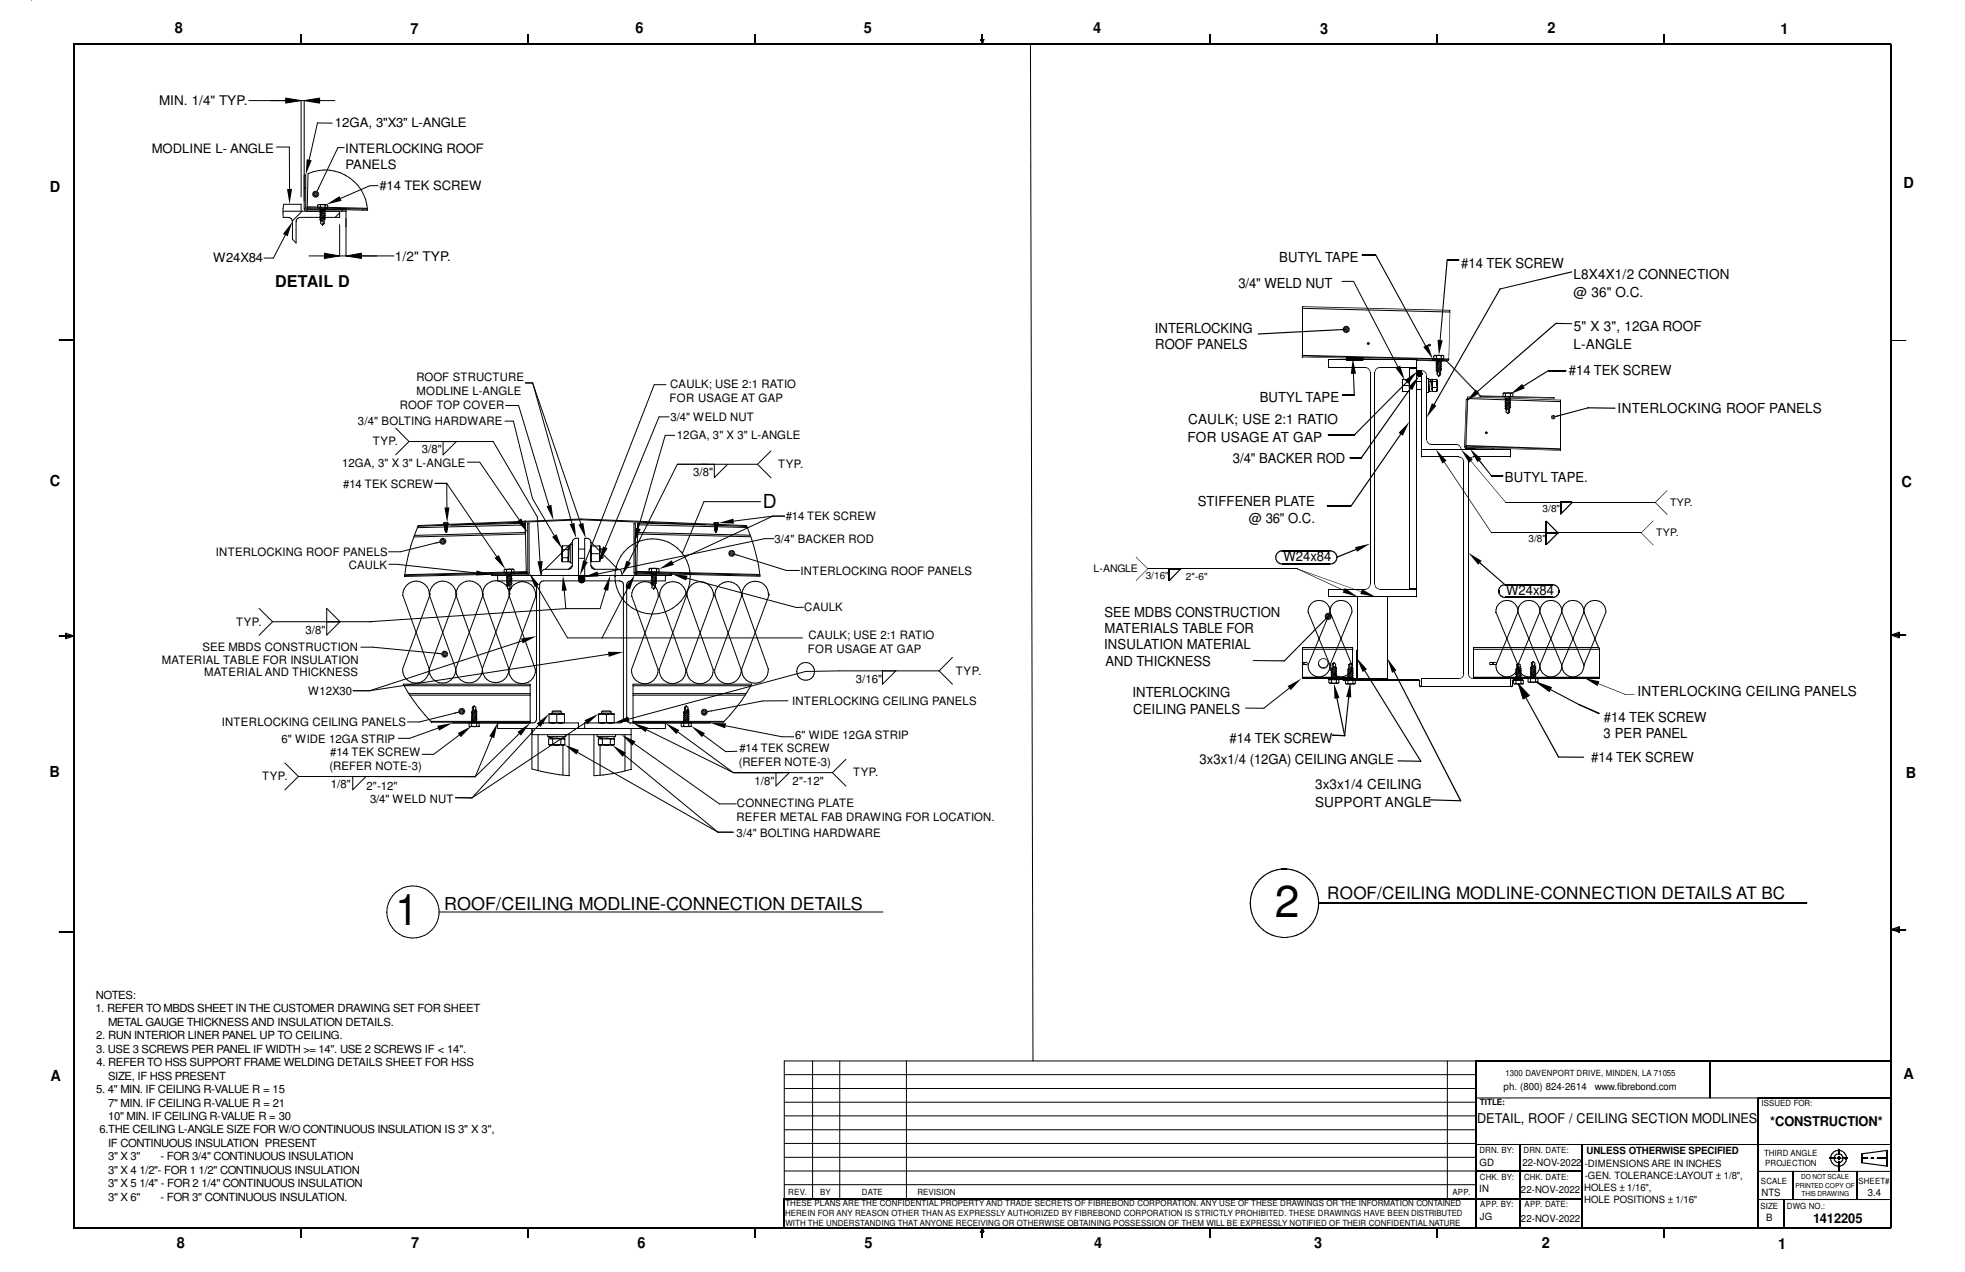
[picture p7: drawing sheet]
<svg xmlns="http://www.w3.org/2000/svg" width="432mm" height="279mm" viewBox="0 0 432 279" stroke-linecap="round" stroke-linejoin="round" font-family="sans-serif">
<defs><g id="words">
<text font-size="9.8" x="280.2" y="201.3">2</text>
<text font-size="9.5" x="86.9" y="203.3">1</text>
<text font-size="4.2" x="167.6" y="111.7">D</text>
<text font-size="3.9" x="97.6" y="199.8">ROOF/CEILING MODLINE-CONNECTION DETAILS</text>
<text font-size="3.8" x="291.6" y="197.5">ROOF/CEILING MODLINE-CONNECTION DETAILS AT BC</text>
<text font-size="3.6" x="60.5" y="62.9">DETAIL D</text>
<g font-size="3.3">
<text x="38.4" y="7.3">8</text>
<text x="90.2" y="7.4">7</text>
<text x="139.6" y="7.2">6</text>
<text x="189.8" y="7.2">5</text>
<text x="240.2" y="7.2">4</text>
<text x="290.1" y="7.4">3</text>
<text x="340.1" y="7.2">2</text>
<text x="391.3" y="7.4">1</text>
<text x="418.3" y="41.3">D</text>
<text x="10.9" y="42.2">D</text>
<text x="11" y="106.8">C</text>
<text x="417.8" y="106.9">C</text>
<text x="10.9" y="170.6">B</text>
<text x="418.8" y="171">B</text>
<text x="11.1" y="237.5">A</text>
<text x="418.3" y="237.1">A</text>
<text x="38.9" y="274.1">8</text>
<text x="90.4" y="274.1">7</text>
<text x="140.1" y="274.1">6</text>
<text x="189.9" y="274.2">5</text>
<text x="240.4" y="274.1">4</text>
<text x="288.8" y="274.1">3</text>
<text x="338.8" y="274.1">2</text>
<text x="390.8" y="274.4">1</text>
</g>
<g font-size="3">
<text x="281.1" y="57.5">BUTYL TAPE</text>
<text x="321.1" y="58.8">#14 TEK SCREW</text>
<text x="272.1" y="63.3">3/4&quot; WELD NUT</text>
<text x="345.7" y="61.4">L8X4X1/2 CONNECTION</text>
<text x="345.8" y="65.3">@ 36&quot; O.C.</text>
<text x="253.8" y="73.1">INTERLOCKING</text>
<text x="253.8" y="76.7">ROOF PANELS</text>
<text x="345.7" y="76.6">L-ANGLE</text>
<text x="345.8" y="72.7">5&quot; X 3&quot;, 12GA ROOF</text>
<text x="344.7" y="82.5">#14 TEK SCREW</text>
<text x="276.8" y="88.4">BUTYL TAPE</text>
<text x="261.1" y="93.1">CAULK; USE 2:1 RATIO</text>
<text x="355.5" y="90.8">INTERLOCKING ROOF PANELS</text>
<text x="260.9" y="97">FOR USAGE AT GAP</text>
<text x="270.9" y="101.6">3/4&quot; BACKER ROD</text>
<text x="330.7" y="106">BUTYL TAPE.</text>
<text x="263.2" y="111.3">STIFFENER PLATE</text>
<text x="274.4" y="114.9">@ 36&quot; O.C.</text>
<text x="282" y="123.3">W24x84</text>
<text x="331" y="130.7">W24x84</text>
<text x="242.7" y="135.4">SEE MDBS CONSTRUCTION</text>
<text x="242.6" y="142.7">INSULATION MATERIAL</text>
<text x="242.7" y="139">MATERIALS TABLE FOR</text>
<text x="242.9" y="146.3">AND THICKNESS</text>
<text x="248.9" y="153.1">INTERLOCKING</text>
<text x="359.8" y="152.9">INTERLOCKING CEILING PANELS</text>
<text x="249" y="156.8">CEILING PANELS</text>
<text x="352.5" y="158.5">#14 TEK SCREW</text>
<text x="263.6" y="167.9">3x3x1/4 (12GA) CEILING ANGLE</text>
<text x="270.2" y="163.2">#14 TEK SCREW</text>
<text x="349.6" y="167.4">#14 TEK SCREW</text>
<text x="352.4" y="162.2">3 PER PANEL</text>
<text x="289" y="173.4">3x3x1/4 CEILING</text>
<text x="289" y="177.2">SUPPORT ANGLE</text>
<text x="324.6" y="246.7">DETAIL, ROOF / CEILING SECTION MODLINES</text>
<text x="389" y="247.4">*CONSTRUCTION*</text>
<text x="398.4" y="268.7">1412205</text>
</g>
<g font-size="2.9">
<text x="35" y="23.1">MIN. 1/4&quot; TYP.</text>
<text x="86.7" y="57.2">1/2&quot; TYP.</text>
</g>
<g font-size="2.8">
<text x="73.6" y="28">12GA, 3&quot;X3&quot; L-ANGLE</text>
<text x="33.4" y="33.7">MODLINE L- ANGLE</text>
<text x="75.9" y="33.5">INTERLOCKING ROOF</text>
<text x="75.9" y="37.2">PANELS</text>
<text x="83.4" y="41.7">#14 TEK SCREW</text>
<text x="46.9" y="57.6">W24X84</text>
</g>
<g font-size="2.5">
<text x="91.5" y="83.7">ROOF STRUCTURE</text>
<text x="87.9" y="89.9">ROOF TOP COVER</text>
<text x="91.5" y="86.8">MODLINE L-ANGLE</text>
<text x="147.2" y="88.3">FOR USAGE AT GAP</text>
<text x="147.2" y="85.2">CAULK; USE 2:1 RATIO</text>
<text x="78.7" y="93.3">3/4&quot; BOLTING HARDWARE</text>
<text x="147.4" y="92.4">3/4&quot; WELD NUT</text>
<text x="81.9" y="97.8">TYP.</text>
<text x="92.7" y="99.6">3/8&quot;</text>
<text x="148.8" y="96.5">12GA, 3&quot; X 3&quot; L-ANGLE</text>
<text x="75.2" y="102.5">12GA, 3&quot; X 3&quot; L-ANGLE</text>
<text x="75.4" y="107.2">#14 TEK SCREW</text>
<text x="152.3" y="104.6">3/8&quot;</text>
<text x="171" y="102.8">TYP.</text>
<text x="170.2" y="119.3">3/4&quot; BACKER ROD</text>
<text x="172.7" y="114.3">#14 TEK SCREW</text>
<text x="47.5" y="122">INTERLOCKING ROOF PANELS</text>
<text x="76.6" y="125.1">CAULK</text>
<text x="175.9" y="126.2">INTERLOCKING ROOF PANELS</text>
<text x="51.9" y="137.5">TYP.</text>
<text x="176.7" y="134.3">CAULK</text>
<text x="44.5" y="143.1">SEE MBDS CONSTRUCTION</text>
<text x="67.1" y="139.2">3/8&quot;</text>
<text x="177.5" y="143.4">FOR USAGE AT GAP</text>
<text x="177.6" y="140.3">CAULK; USE 2:1 RATIO</text>
<text x="35.6" y="145.8">MATERIAL TABLE FOR INSULATION</text>
<text x="44.9" y="148.4">MATERIAL AND THICKNESS</text>
<text x="210.1" y="148.2">TYP.</text>
<text x="67.7" y="152.6">W12X30</text>
<text x="174.1" y="154.8">INTERLOCKING CEILING PANELS</text>
<text x="188" y="150.1">3/16&quot;</text>
<text x="48.7" y="159.6">INTERLOCKING CEILING PANELS</text>
<text x="61.9" y="163.2">6&quot; WIDE 12GA STRIP</text>
<text x="72.6" y="166">#14 TEK SCREW</text>
<text x="162.5" y="165.2">#14 TEK SCREW</text>
<text x="174.8" y="162.4">6&quot; WIDE 12GA STRIP</text>
<text x="57.6" y="171.4">TYP.</text>
<text x="72.4" y="169.1">(REFER NOTE-3)</text>
<text x="72.7" y="173.2">1/8&quot;</text>
<text x="80.5" y="173.5">2&quot;-12&quot;</text>
<text x="162.3" y="168.3">(REFER NOTE-3)</text>
<text x="165.8" y="172.5">1/8&quot;</text>
<text x="174.2" y="172.5">2&quot;-12&quot;</text>
<text x="187.5" y="170.6">TYP.</text>
<text x="81.3" y="176.5">3/4&quot; WELD NUT</text>
<text x="161.9" y="177.3">CONNECTING PLATE</text>
<text x="161.8" y="183.8">3/4&quot; BOLTING HARDWARE</text>
<text x="161.8" y="180.4">REFER METAL FAB DRAWING FOR LOCATION.</text>
<text x="21" y="219.4">NOTES:</text>
<text x="21" y="222.4">1. REFER TO MBDS SHEET IN THE CUSTOMER DRAWING SET FOR SHEET</text>
<text x="23.7" y="225.3">METAL GAUGE THICKNESS AND INSULATION DETAILS.</text>
<text x="21.1" y="231.2">3. USE 3 SCREWS PER PANEL IF WIDTH &gt;= 14&quot;. USE 2 SCREWS IF &lt; 14&quot;.</text>
<text x="21.2" y="228.3">2. RUN INTERIOR LINER PANEL UP TO CEILING.</text>
<text x="21.2" y="234.2">4. REFER TO HSS SUPPORT FRAME WELDING DETAILS SHEET FOR HSS</text>
<text x="23.7" y="237.2">SIZE, IF HSS PRESENT</text>
<text x="21.1" y="240.1">5. 4&quot; MIN. IF CEILING R-VALUE R = 15</text>
<text x="23.7" y="243.1">7&quot; MIN. IF CEILING R-VALUE R = 21</text>
<text x="23.7" y="246">10&quot; MIN. IF CEILING R-VALUE R = 30</text>
<text x="21.8" y="249">6.THE CEILING L-ANGLE SIZE FOR W/O CONTINUOUS INSULATION IS 3&quot; X 3&quot;,</text>
<text x="23.7" y="251.9">IF CONTINUOUS INSULATION PRESENT</text>
<text x="23.7" y="254.9">3&quot; X 3&quot;</text>
<text x="23.7" y="257.9">3&quot; X 4 1/2&quot;- FOR 1 1/2&quot; CONTINUOUS INSULATION</text>
<text x="35.3" y="254.9">- FOR 3/4&quot; CONTINUOUS INSULATION</text>
<text x="23.7" y="260.8">3&quot; X 5 1/4&quot; - FOR 2 1/4&quot; CONTINUOUS INSULATION</text>
<text x="23.7" y="263.7">3&quot; X 6&quot;</text>
<text x="35.3" y="263.7">- FOR 3&quot; CONTINUOUS INSULATION.</text>
</g>
<g font-size="2.3">
<text x="367" y="111.1">TYP.</text>
<text x="363.9" y="117.8">TYP.</text>
<text x="240.3" y="125.7">L-ANGLE</text>
</g>
<g font-size="2.2">
<text x="339" y="112.4">3/8&quot;</text>
<text x="335.9" y="119">3/8&quot;</text>
<text x="251.8" y="127.1">3/16&quot;</text>
<text x="260.6" y="127.4">2&quot;-6&quot;</text>
<text x="330.4" y="239.4">ph. (800) 824-2614</text>
<text x="350.4" y="239.4">www.fibrebond.com</text>
<text x="325.1" y="256">GD</text>
<text x="334.6" y="256">22-NOV-2022</text>
<text x="348.2" y="256.3">-DIMENSIONS ARE IN INCHES</text>
<text x="348.6" y="253.5">UNLESS OTHERWISE SPECIFIED</text>
<text x="325" y="261.9">IN</text>
<text x="334.2" y="262">22-NOV-2022</text>
<text x="348.1" y="261.6">HOLES ± 1/16&quot;,</text>
<text x="348.2" y="259">-GEN. TOLERANCE:LAYOUT ± 1/8&quot;,</text>
<text x="387.1" y="262.7">NTS</text>
<text x="410.4" y="262.7">3.4</text>
<text x="325.2" y="267.9">JG</text>
<text x="334.2" y="268.4">22-NOV-2022</text>
<text x="348.1" y="264.3">HOLE POSITIONS ± 1/16&quot;</text>
<text x="388.1" y="268.1">B</text>
</g>
<g font-size="1.9">
<text x="330.8" y="236.4">1300 DAVENPORT DRIVE, MINDEN, LA 71055</text>
<text x="325.2" y="242.6">TITLE:</text>
<text x="387.1" y="243">ISSUED FOR:</text>
<text x="325.1" y="253.2">DRN. BY:</text>
<text x="334.8" y="253.2">DRN. DATE:</text>
<text x="387.6" y="253.9">THIRD ANGLE</text>
<text x="387.9" y="256.1">PROJECTION</text>
<text x="173.2" y="262.4">REV.</text>
<text x="180.2" y="262.4">BY</text>
<text x="189.4" y="262.4">DATE</text>
<text x="201.6" y="262.5">REVISION</text>
<text x="319.2" y="262.4">APP.</text>
<text x="325.2" y="259.2">CHK. BY:</text>
<text x="334.9" y="259.2">CHK. DATE:</text>
<text x="387" y="260">SCALE</text>
<text x="408.4" y="260.1">SHEET#</text>
<text x="172.5" y="267.1">HEREIN FOR ANY REASON OTHER THAN AS EXPRESSLY AUTHORIZED BY FIBREBOND CORPORATION IS STRICTLY PROHIBITED. THESE DRAWINGS HAVE BEEN DISTRIBUTED</text>
<text x="172.6" y="264.9">THESE PLANS ARE THE CONFIDENTIAL PROPERTY AND TRADE SECRETS OF FIBREBOND CORPORATION. ANY USE OF THESE DRAWINGS OR THE INFORMATION CONTAINED</text>
<text x="172.6" y="269.3">WITH THE UNDERSTANDING THAT ANYONE RECEIVING OR OTHERWISE OBTAINING POSSESSION OF THEM WILL BE EXPRESSLY NOTIFIED OF THEIR CONFIDENTIAL NATURE</text>
<text x="325.3" y="265.1">APP. BY:</text>
<text x="335" y="265.1">APP. DATE:</text>
<text x="386.8" y="265.6">SIZE</text>
<text x="392.7" y="265.6">DWG NO.:</text>
</g>
<g font-size="1.5">
<text x="394.6" y="260.9">PRINTED COPY OF</text>
<text x="395.8" y="259.1">DO NOT SCALE</text>
<text x="395.9" y="262.7">THIS DRAWING</text>
</g>
</g></defs>
<path d="M6.9 0h418v279.4h-418z" fill="none" stroke="#fff" stroke-width=".22"/>
<g fill="#000">
<path d="M215.4 8.7l.2-.1 .4 1.1-.2 .1zM216.1 8.6l.2 .1-.3 1.1-.2-.1zM215.6 8.7l.2-.1 .2 1.1h-.3zM215.9 8.6l.2 .1-.1 1h-.3zM14.5 139l1.7 .6-.1 .2-1.7-.6zM14.4 139.8l1.7-.2 .1 .2-1.7 .3zM14.5 139.4l1.7 .2v.2l-1.8-.2zM14.4 140.2l1.7-.6 .1 .2-1.7 .6zM415.6 139.4l1.7-.6 .1 .2-1.7 .6zM415.6 139.4l1.7-.3v.3l-1.7 .2zM415.6 139.4l1.7 .3v.2l-1.7-.3zM415.7 139.4l1.7 .6-.1 .2-1.7-.6z"/>
<path d="M402.2 254.4h.2l.1 .5h-.3zM402.3 255l.2-.1 .2 .5h-.2zM402.2 253.9h.3l-.1 .5h-.2zM402.5 255.5l.2-.2 .3 .4-.2 .2zM402.5 253.4l.2 .1-.2 .5-.2-.2zM403 255.7l.4 .2-.1 .3-.5-.3zM402.5 253.4l.3-.4 .2 .2-.3 .3zM402.9 254.4h.3v.4h-.2zM403 254.8l.2-.1 .2 .4-.2 .1zM403 254l.2 .1v.3h-.3zM403.4 255l.3 .2-.1 .2-.3-.2zM403.4 255.9l.5 .1v.3l-.5-.1z"/>
<path d="M403.2 253.7l.2 .1-.2 .3-.2-.1zM402.8 252.9l.5-.2 .1 .2-.4 .3zM403.6 255.2l.4 .1v.2l-.4-.1zM403.3 253.6l.3-.2 .1 .2-.3 .2zM403.9 256h.5v.2l-.5 .1zM403.4 252.7l.5-.1v.2l-.5 .1zM404 255.3l.4-.1v.2l-.4 .1zM403.6 253.4l.4-.1v.3h-.4zM404.3 255.2l.3-.2 .2 .2-.3 .2zM404 253.3l.4 .1v.2h-.4zM404.4 256l.4-.2 .1 .2-.4 .2zM403.9 252.6h.5v.3l-.5-.1z"/>
<path d="M404.8 254.7l.2 .1-.2 .4-.2-.1zM404.5 253.4l.3 .2-.2 .2-.3-.2zM404.9 254.4h.2l-.1 .4h-.2zM404.6 253.8l.2-.1 .2 .3-.2 .1zM404.8 255.8l.4-.3 .2 .2-.4 .3zM404.5 252.6l.4 .2-.1 .2-.4-.2zM404.8 254.1l.2-.1 .1 .4h-.2zM405.5 255.1l.2 .1-.3 .5-.2-.2zM404.8 253l.2-.2 .4 .4-.2 .1zM405.6 254.6l.2 .1-.1 .5-.2-.1zM405.2 253.3l.2-.1 .3 .4-.2 .1zM405.5 253.7l.2-.1 .1 .5-.2 .1z"/>
<path d="M409.1 255.3l5.6 .7v.3l-5.6-.8zM409.1 253.3l5.6-.7v.2l-5.6 .8zM215.8 269.6l.2 .1-.4 .9-.2-.1zM215.8 269.7l.2-.1 .3 .9-.2 .1z"/>
<path d="M115.9 9.7h.2v.1h-.2z" fill-rule="evenodd"/>
<path d="M115.9 7.5h.2v.2h-.2z" fill-rule="evenodd"/>
<path d="M215.5 8.6h.7v.2h-.7z" fill-rule="evenodd"/>
<path d="M415.5 74.7h.2v.2h-.2z" fill-rule="evenodd"/>
<path d="M418.7 74.7h.1v.2h-.1z" fill-rule="evenodd"/>
<path d="M14.4 139.1h.2v1.2h-.2z" fill-rule="evenodd"/>
<path d="M14.4 139.4h.2v.2h-.2z" fill-rule="evenodd"/>
<path d="M417.2 138.9h.2v1.2h-.2z" fill-rule="evenodd"/>
<path d="M417.2 139.7h.2v.2h-.2z" fill-rule="evenodd"/>
<path d="M14.4 140.2h.2v.2h-.2z" fill-rule="evenodd"/>
<path d="M14.4 140.2h.2v.2h-.2z" fill-rule="evenodd"/>
<path d="M324.2 251.2h.2v.3h-.2z" fill-rule="evenodd"/>
<path d="M333.9 251.2h.2v.3h-.2z" fill-rule="evenodd"/>
<path d="M347.5 251.2h.1v.3h-.1z" fill-rule="evenodd"/>
<path d="M386.2 251.2h.2v.3h-.2z" fill-rule="evenodd"/>
<path d="M386.2 251.2h.2v.3h-.2z" fill-rule="evenodd"/>
<path d="M402 254.3h1.4v.3h-1.4z" fill-rule="evenodd"/>
<path d="M402.2 254.3h.2v.2h-.2z" fill-rule="evenodd"/>
<path d="M402.2 254.3h.2v.2h-.2z" fill-rule="evenodd"/>
<path d="M403.2 253.6h.2v.2h-.2z" fill-rule="evenodd"/>
<path d="M403.3 252.7h.2v.2h-.2z" fill-rule="evenodd"/>
<path d="M403.6 254.3h.8v.3h-.8z" fill-rule="evenodd"/>
<path d="M403.9 254h.3v.8h-.3z" fill-rule="evenodd"/>
<path d="M403.9 252.4h.3v1.2h-.3z" fill-rule="evenodd"/>
<path d="M403.8 256.1h.2v.1h-.2z" fill-rule="evenodd"/>
<path d="M403.8 252.6h.2v.2h-.2z" fill-rule="evenodd"/>
<path d="M403.9 253.9h.2v.2h-.2z" fill-rule="evenodd"/>
<path d="M403.9 252.3h.2v.2h-.2z" fill-rule="evenodd"/>
<path d="M404.3 255.2h.2v.2h-.2z" fill-rule="evenodd"/>
<path d="M404.3 253.4h.2v.2h-.2z" fill-rule="evenodd"/>
<path d="M404.7 254.3h1.3v.3h-1.3z" fill-rule="evenodd"/>
<path d="M404.6 253.6h.2v.2h-.2z" fill-rule="evenodd"/>
<path d="M404.8 255.8h.2v.2h-.2z" fill-rule="evenodd"/>
<path d="M405.6 254.2h.2v.5h-.2z" fill-rule="evenodd"/>
<path d="M405.6 254.6h.2v.2h-.2z" fill-rule="evenodd"/>
<path d="M405.6 254.1h.2v.2h-.2z" fill-rule="evenodd"/>
<path d="M405.9 254.3h.2v.2h-.2z" fill-rule="evenodd"/>
<path d="M408.9 253.4h.3v2h-.3z" fill-rule="evenodd"/>
<path d="M409.1 254.3h1.3v.3h-1.3z" fill-rule="evenodd"/>
<path d="M411.1 254.3h.6v.3h-.6z" fill-rule="evenodd"/>
<path d="M415.5 251.2h.2v.3h-.2z" fill-rule="evenodd"/>
<path d="M115.9 269.6h.2v.1h-.2z" fill-rule="evenodd"/>
<path d="M115.9 271.7h.2v.2h-.2z" fill-rule="evenodd"/>
<path d="M215.5 270.4h.7v.3h-.7z" fill-rule="evenodd"/>
<path d="M365.5 269.6h.3v.1h-.3z" fill-rule="evenodd"/>
<path d="M365.5 271.7h.3v.2h-.3z" fill-rule="evenodd"/>
<path d="M386.2 263.4h.2v.2h-.2z" fill-rule="evenodd"/>
<path d="M386.2 263.4h.2v.2h-.2z" fill-rule="evenodd"/>
<path d="M391.8 263.4h.2v.2h-.2z" fill-rule="evenodd"/>
<path d="M393.9 263.4h.1v.2h-.1z" fill-rule="evenodd"/>
<path d="M407.9 263.4h.2v.2h-.2z" fill-rule="evenodd"/>
<circle cx="16.2" cy="9.7" r=".12"/>
<circle cx="66.1" cy="7.6" r=".12"/>
<circle cx="66.1" cy="9.7" r=".12"/>
<circle cx="165.9" cy="9.7" r=".12"/>
<circle cx="165.9" cy="7.6" r=".12"/>
<circle cx="215.5" cy="8.7" r=".12"/>
<circle cx="215.7" cy="8.7" r=".12"/>
<circle cx="215.9" cy="9.7" r=".12"/>
<circle cx="215.9" cy="7.6" r=".12"/>
<circle cx="216" cy="8.7" r=".12"/>
<circle cx="216.2" cy="8.7" r=".12"/>
<circle cx="265.8" cy="7.6" r=".12"/>
<circle cx="265.8" cy="9.7" r=".12"/>
<circle cx="315.7" cy="7.6" r=".12"/>
<circle cx="315.7" cy="9.7" r=".12"/>
<circle cx="415.6" cy="9.7" r=".12"/>
<circle cx="13" cy="74.7" r=".12"/>
<circle cx="16.2" cy="74.7" r=".12"/>
<circle cx="13" cy="139.7" r=".12"/>
<circle cx="14.5" cy="140" r=".12"/>
<circle cx="14.5" cy="139.1" r=".12"/>
<circle cx="16.2" cy="139.7" r=".12"/>
<circle cx="415.6" cy="139.5" r=".12"/>
<circle cx="417.3" cy="139.3" r=".12"/>
<circle cx="417.3" cy="138.9" r=".12"/>
<circle cx="418.8" cy="139.5" r=".12"/>
<circle cx="417.3" cy="140.1" r=".12"/>
<circle cx="13" cy="204.7" r=".12"/>
<circle cx="16.2" cy="204.7" r=".12"/>
<circle cx="324.3" cy="233" r=".12"/>
<circle cx="375.8" cy="233" r=".12"/>
<circle cx="415.6" cy="233" r=".12"/>
<circle cx="324.3" cy="257.3" r=".12"/>
<circle cx="334" cy="257.3" r=".12"/>
<circle cx="347.6" cy="257.3" r=".12"/>
<circle cx="375.8" cy="241.2" r=".12"/>
<circle cx="386.3" cy="241.2" r=".12"/>
<circle cx="394" cy="257.3" r=".12"/>
<circle cx="402" cy="254.4" r=".12"/>
<circle cx="402.3" cy="253.9" r=".12"/>
<circle cx="402.3" cy="254.9" r=".12"/>
<circle cx="402.6" cy="253.5" r=".12"/>
<circle cx="402.6" cy="255.4" r=".12"/>
<circle cx="402.9" cy="255.8" r=".12"/>
<circle cx="402.9" cy="253.1" r=".12"/>
<circle cx="403.1" cy="254.4" r=".12"/>
<circle cx="403.1" cy="254" r=".12"/>
<circle cx="403.1" cy="254.8" r=".12"/>
<circle cx="403.3" cy="255.1" r=".12"/>
<circle cx="403.4" cy="254.4" r=".12"/>
<circle cx="403.4" cy="256" r=".12"/>
<circle cx="403.6" cy="254.4" r=".12"/>
<circle cx="403.7" cy="255.3" r=".12"/>
<circle cx="403.7" cy="253.5" r=".12"/>
<circle cx="404" cy="257.3" r=".12"/>
<circle cx="404" cy="254.8" r=".12"/>
<circle cx="404" cy="253.6" r=".12"/>
<circle cx="404" cy="255.4" r=".12"/>
<circle cx="404" cy="255.1" r=".12"/>
<circle cx="404" cy="253.5" r=".12"/>
<circle cx="404.4" cy="256.1" r=".12"/>
<circle cx="404.4" cy="254.4" r=".12"/>
<circle cx="404.4" cy="252.7" r=".12"/>
<circle cx="404.7" cy="255.1" r=".12"/>
<circle cx="404.7" cy="254.4" r=".12"/>
<circle cx="404.9" cy="252.9" r=".12"/>
<circle cx="404.9" cy="254" r=".12"/>
<circle cx="404.9" cy="254.8" r=".12"/>
<circle cx="405" cy="254.4" r=".12"/>
<circle cx="405.3" cy="253.2" r=".12"/>
<circle cx="405.3" cy="255.6" r=".12"/>
<circle cx="405.6" cy="253.7" r=".12"/>
<circle cx="405.6" cy="255.2" r=".12"/>
<circle cx="408" cy="257.3" r=".12"/>
<circle cx="409.1" cy="253.5" r=".12"/>
<circle cx="409.1" cy="254.4" r=".12"/>
<circle cx="409.1" cy="255.4" r=".12"/>
<circle cx="410.4" cy="254.4" r=".12"/>
<circle cx="411.1" cy="254.4" r=".12"/>
<circle cx="411.7" cy="254.4" r=".12"/>
<circle cx="412.5" cy="254.4" r=".12"/>
<circle cx="414.7" cy="256.2" r=".12"/>
<circle cx="414.7" cy="252.7" r=".12"/>
<circle cx="414.7" cy="254.4" r=".12"/>
<circle cx="415.6" cy="241.2" r=".12"/>
<circle cx="16.2" cy="269.7" r=".12"/>
<circle cx="66.1" cy="271.8" r=".12"/>
<circle cx="66.1" cy="269.7" r=".12"/>
<circle cx="165.9" cy="271.8" r=".12"/>
<circle cx="165.9" cy="269.7" r=".12"/>
<circle cx="172.3" cy="269.7" r=".12"/>
<circle cx="172.3" cy="263.3" r=".12"/>
<circle cx="187.4" cy="269.7" r=".12"/>
<circle cx="215.5" cy="270.6" r=".12"/>
<circle cx="215.9" cy="271.8" r=".12"/>
<circle cx="215.9" cy="269.7" r=".12"/>
<circle cx="216.2" cy="270.6" r=".12"/>
<circle cx="254.8" cy="269.7" r=".12"/>
<circle cx="265.8" cy="269.7" r=".12"/>
<circle cx="265.8" cy="271.8" r=".12"/>
<circle cx="315.7" cy="271.8" r=".12"/>
<circle cx="315.7" cy="269.7" r=".12"/>
<circle cx="324.3" cy="263.3" r=".12"/>
<circle cx="324.3" cy="269.7" r=".12"/>
<circle cx="334" cy="269.7" r=".12"/>
<circle cx="347.6" cy="269.7" r=".12"/>
<circle cx="347.6" cy="263.3" r=".12"/>
<circle cx="386.3" cy="269.7" r=".12"/>
<circle cx="391.9" cy="269.7" r=".12"/>
<circle cx="415.6" cy="269.7" r=".12"/>
</g>
<g fill="none" stroke="#000" stroke-width=".25">
<path d="M16.2 9.7h399.4v260h-399.4zM66.1 7.6v2.1M116 7.6v2.1M165.9 7.6v2.1M215.9 7.6v2.1M265.8 7.6v2.1M315.7 7.6v2.1M13 74.7h3.2M13 139.7h3.2M415.6 139.5h3.2M13 204.7h3.2M375.8 233v8.2"/>
<path d="M415.6 233h-91.3v36.7M324.3 257.3h23.3M334 251.4v18.3M347.6 251.4v18.3M394 257.3v6.2M404 255.1v2.2M408 257.3v6.2M412.5 254.4h2.2M414.7 252.7v3.5M415.6 241.2h-29.3v28.5M66.1 269.7v2.1M116 269.7v2.1"/>
<path d="M165.9 269.7v2.1M215.9 269.7v2.1M265.8 269.7v2.1M315.7 269.7v2.1M347.6 263.3h-175.3v6.4M365.7 269.7v2.1M391.9 263.5v6.2"/>
</g>
<g fill="none" stroke="#000" stroke-width=".22">
<path d="M415.6 74.8h3.2M172.3 233h152v30.3h-152zM172.3 236.1h152M172.3 239.1h152M178.6 233v30.3M184.5 233v30.3M199.2 233v30.3M318.1 233v30.3M172.3 242.1h152M172.3 245.1h152M172.3 248.2h152M172.3 251.2h152"/>
<path d="M172.3 254.2h152M172.3 257.2h152M324.3 251.4h91.3M324.3 241.2h62M386.3 257.3h29.3M172.3 260.2h152M386.3 263.5h29.3"/>
</g>
<path d="M376 234.3h39.3v5.5h-39.3z" fill="#fff"/>
<g fill="#000">
<path d="M62.8 21.5l3.4 .6-3.4 .5zM67.4 35l1.1 .2-1.3 3.2zM66.8 22.1l3.4-.6v1.1zM64.3 48.7l-1.1 3.2-1-.5zM63.1 41.5h1.1l-.6 3.4zM68.6 42.5l.7 .2-.6 .3zM68.7 43l.6-.3-.3 .6zM68.8 42.1l.5 .6-.7-.2zM69.3 42.7l.2 .7-.5-.1zM68.8 42.1l.4-.2 .1 .8zM69.3 42.7l.6 .5-.4 .2zM69.9 41.2l.2 .1-.3 .7-.2-.1z"/>
<path d="M69.2 41.9l.5 .1-.4 .7zM69.3 42.7l.8 .1-.2 .4zM69.7 42l.4 .3-.8 .4zM69.3 42.7l.8-.4v.5zM71.3 55.6l3.3 .6-3.3 .6zM71.7 44.9l2.9-1.8 .5 1zM76 56.2l3.4-.6v1.2zM276.5 73.2l6.4-.3v.3l-6.4 .3zM295 72.4l.8-.1-.6 .6zM295.1 71.9l.7 .4-.8 .1zM295.2 72.9l.6-.6-.2 .9zM295.1 71.9l.4-.3 .3 .7z"/>
<path d="M295.8 72.3l.3 .8-.5 .1zM282.9 72.9l12.9-.7v.3l-12.9 .7zM295.5 71.6h.5l-.2 .7zM295.8 72.3l.7 .5-.4 .3zM296 71.6l.5 .2-.7 .5zM295.8 72.3h.8l-.1 .5zM295.8 72.3l.7-.5 .1 .5zM300.4 75.4h.2zM300.4 75.5l.1-.1 .1 .2h-.2zM300.5 75.6h.2v.1h-.2zM300.6 75.4l.1 .2zM300.4 75.3l.1 .2z"/>
<path d="M300.7 75.4h.1v.2h-.1zM300.7 75.6l.2 .1zM300.5 75.2l.2 .1-.2 .1zM300.7 75.4h.2zM300.8 75.4l.1 .2h-.2zM300.7 75.2h.2l-.1 .2zM300.7 75.4l.2-.1v.1zM302.2 56l.2-.1 11 20-.3 .1zM312.8 76.2l.9-.5 1.2 3.2zM313.9 75.8l.1-.2 .1 .2zM313.8 75.8l.2 .1-.1 .1zM314 75.9h.2l-.1 .2z"/>
<path d="M314 75.7l.1 .2zM313.9 75.6l.1 .2h-.2zM314.1 75.9h.1l.1 .1zM314.1 75.8l.1 .1zM313.9 75.6h.3zM314.3 75.6v.3zM314.3 75.8h.1l-.1 .2zM314.2 75.5v.2l-.1-.1zM314.2 75.6l.2 .2zM317.9 57.1l.2 .1-1.5 17.5h-.2zM315.9 74.6l1.1 .2-.8 3.3zM317.8 79.3v.1z"/>
<path d="M317.9 79.3v.2zM317.8 79.1l.1 .2zM318 79.2v.1zM318.3 79l.1 .2h-.1zM318.3 79h.1zM286.2 78.4l32.1 .8v.1l-32.1-.8zM286.2 78.1l32.1 .8v.2l-32.1-.8zM318.6 68.2l.1 .1zM318.6 68.2h.1zM286.2 67.3l32.4 .8v.1l-32.4-.8zM329.6 63.4l15.7-3.8 .1 .3-15.8 3.7zM297.3 78.7l.7 3.4h-1.2z"/>
<path d="M300 80.6l.4 .1v.2l-.4-.1zM300.5 80.7l.3 .3-.1 .1-.3-.2zM300.7 81.1l.1-.1 .3 .4h-.2zM300.9 81.4h.2l.1 .4h-.2zM302.1 81.4h.2l-.1 .4h-.2zM302.3 81l.2 .1-.2 .3h-.2zM302.4 81l.3-.3 .1 .2-.3 .2zM302.8 80.7l.4-.1v.2l-.4 .1zM309.7 92.6l-1.4 3.1-1-.6zM306.7 80.8l1-.5 1 3.2zM307.7 95.3l.2 .2-10.9 15.7-.2-.2zM308.1 84l.1 .1z"/>
<path d="M308.1 85.3l.1 .1zM308.1 84.3h.1zM308.1 84.4l.1-.1zM308.1 84.4h.1zM308.1 84.5h.2zM308.1 85h.1zM308.1 85.3h.1zM308.1 85.6l.1 .1zM308.1 85.8h.2zM308.1 83.6h.1zM308.1 83.7h.1zM308.1 83.9h.1z"/>
<path d="M308.1 84.6l.2-.1zM308.1 84.6l.2 .1zM308.1 84.8h.2zM308.1 84.9h.2zM308.1 85.9h.2zM308.1 85.9l.2 .1zM308.1 83.4l.2 .1zM308.1 83.5h.2zM308.1 83.5l.2 .1zM308.1 84.7l.2 .1zM308.1 83.3l.2 .1zM308.7 83.5l2.8-2-2 2.8z"/>
<path d="M309 83.9l.2 .1-11.4 11.5-.2-.1zM311.8 82.6l-1.5 3.1-.8-.7zM309.6 85.9l.1 .1zM309.6 84.6l.1 .1zM309.6 84.8h.2zM309.6 84.8h.1zM309.5 84.7h.2zM309.6 85.9h.1zM309.6 85.9h.2zM309.6 85.8l.2-.1zM309.6 84.5l.1 .1zM309.6 84.5h.2z"/>
<path d="M309.6 84.4l.2 .1zM309.6 83.5h.2zM309.6 83.4h.1zM309.5 83.4h.2zM309.6 85l.2 .1zM309.6 84.9l.2 .1zM309.6 85.6h.2zM309.6 84.3l.2 .1zM309.6 84.2h.2zM309.6 83.7h.2zM309.6 83.6h.2zM309.6 83.6l.2-.1z"/>
<path d="M309.8 85.3l.2 .1-10.7 15.2-.2-.2zM311.4 82v.2zM311.4 82v.3zM311.4 81.9v.4zM311.4 81.8v.5zM311.4 81.8v.6zM311.4 81.7v.7zM311.4 81.7l.1 .7zM311.5 81.7v.8zM311.2 82.1l.3-.1v.3l-.2 .1zM311.5 81.7l.1 .8zM311.3 82.4l.2-.1 .2 .2-.2 .1z"/>
<path d="M311.3 81.8h.2v.3l-.3-.1zM311.6 81.7v.8zM311.6 81.6v.9zM311.6 81.6l.1 .9zM311.7 81.6v.9zM311.7 81.6v1zM311.7 82.4l.2 .1v.2h-.3zM311.3 81.7l.2-.2 .2 .2-.2 .2zM311.7 81.6l.1 1zM311.8 81.6v1zM311.8 81.5v1.1zM311.8 81.5l.1 1.1z"/>
<path d="M311.9 81.5v1.1zM311.9 82.5l.2-.1 .1 .3h-.3zM311.6 81.5l.3-.1v.3h-.2zM311.9 81.5l.1 1.1zM312 81.5v1.1zM312 81.6v1zM312 81.6l.1 1zM312.1 81.6v1zM312.3 82.3l.1 .1-.1 .2-.2-.1zM312.1 81.6v.9zM312.1 81.6l.1 .9zM311.9 81.4l.3 .1-.1 .2h-.2z"/>
<path d="M312.2 81.6v.9zM312.2 81.7v.8zM312.3 82l.2 .1v.3l-.3-.1zM312.2 81.7l.1 .8zM312.3 81.7v.8zM312.3 81.5l.1 .2-.1 .2-.2-.2zM312.3 81.7v.7zM312.2 81.8h.3v.2l-.2 .1zM312.3 81.8v.6zM312.3 81.8v.5zM312.3 81.8l.1 .5zM312.4 81.8v.5z"/>
<path d="M312.4 81.9v.4zM312.4 81.9v.3zM312.4 82v.2zM312.4 82v.1zM312.4 81.4h.4v.2l-.4-.1zM312.9 81.4l.3 .3-.1 .1-.3-.2zM313.1 81.8l.1-.1 .3 .3-.1 .1zM313.4 82.1h.1l.1 .4h-.2zM313.4 96.6l.2-.1v.4l-.1 .1zM313.5 97l.1-.1 .3 .4-.2 .1zM313.9 97.2l.3 .3-.1 .1-.3-.2zM314 86l.1 .1z"/>
<path d="M314 86l.2 .1zM314 86h.2zM314 85.9l.2 .1zM314 85.9h.2zM314 85.8h.2zM314 85.4l.1 .2zM314 85.4l.2 .2zM314 85.4l.2 .1zM314 85.4h.2zM314 85.3l.2 .1zM313.9 85.5h.2zM313.9 85.6l.2-.1z"/>
<path d="M313.9 85.6h.2zM314.1 85.7l.1 .1zM314.1 85.6h.1zM314.1 85.5l.1 .1zM314.1 85.2l.1 .1zM314.1 85.4v.2zM314.1 85.3h.1zM314.1 85.2h.1zM314.1 85.1l.1 .1zM314.1 85l.1 .1zM314.1 84.9l.1 .1zM313.9 85.7h.2z"/>
<path d="M313.9 85.8l.2-.1zM313.9 85.8h.2zM313.9 85.9l.2-.1zM313.9 85.9h.2zM314 85.9h.1zM314 86l.1-.1zM314 86h.1zM314 86.1l.1-.1zM314.1 86l-.1 .1zM314.1 84.5h.2l-.1 .5h-.1zM314.2 84.1h.1v.4h-.2zM314.1 85.4l-.1 .2z"/>
<path d="M314.1 84.7h.2l-.1 .2zM314 86.1l.2-.1zM314.2 83.9h.1v.2zM314.2 83.8l.1 .1zM314.2 83.7l.1 .1zM314 85.5h.2zM314.2 83.6l.1 .1zM314.2 83.5h.2zM314.2 83.4l.2 .1zM314.2 83.4h.2zM314.2 97.5h.4v.2l-.4-.1zM314.2 83.3l.2 .1z"/>
<path d="M314.2 83.3h.1zM314.2 83.4l.1-.1zM314.2 83.4h.1zM314.2 83.5l.1-.1zM314.4 86l.1 .1zM314.4 86h.1zM314.4 86h.2zM314.4 85.9l.2 .1zM314.4 85.9h.2zM314.5 85.8l.1 .1zM314.5 85.7l.1 .1zM314.5 85.6l.1 .1z"/>
<path d="M314.5 85.6h.1zM314.5 85.5l.1 .1zM314.5 85.3h.1v.3zM314.5 85h.1v.3h-.1zM314.5 84.7h.2l-.1 .3h-.1zM314.5 84h.2v.7h-.2zM314.5 84.2l.2 .1v.4h-.2zM314.6 83.8l.1 .1zM314.5 84.2l.2 .1zM314.5 84.2h.2zM314.6 83.5h.1v.2zM314.6 83.4l.1 .1z"/>
<path d="M314.6 83.4h.1zM314.6 84l.1 .1zM314.6 84h.1zM314.6 83.9l.1 .1zM314.6 83.9h.1zM314.6 83.3l.1 .1zM329.5 63.4l.2 .1-14.4 25.4-.3-.1zM315.7 85.9v.2zM314.7 88.6l.9 .5-2.1 2.6zM315.7 85.9h.1zM315.7 83.4h.1zM315.6 83.7l.2 .1z"/>
<path d="M315.6 85.1h.2zM315.7 83.2l-.1 .2zM315.6 84.9l.2 .1zM315.6 85h.2zM315.6 85l.1 .1zM315.6 83.8h.2zM315.6 83.9l.2-.1zM315.6 85.2l.2-.1zM315.6 85.2h.2zM315.6 83.6l.2 .1zM315.6 83.7h.2zM315.6 85.9l.2 .1z"/>
<path d="M315.6 85.9l.1 .2zM315.6 83.4l.2-.1zM315.8 83.3l-.2 .1zM315.7 84.8h.1zM315.6 84.8l.2 .1zM315.6 84.9h.2zM315.6 83.9h.2zM315.6 84l.2-.1zM315.7 84.1h.1zM315.6 85.3l.2-.1zM315.7 85.3h.1zM315.7 85.4h.1z"/>
<path d="M315.7 83.6l.1 .1zM315.7 85.8h.1zM315.7 85.8l.1 .1zM315.6 85.9h.2zM315.7 83.4l.1-.1zM315.7 84.5h.1zM315.7 84.7h.1zM315.7 84.3l.1 .1zM315.7 85.5l.1-.1zM315.7 85.5l.1 .1zM315.7 83.5l.1 .1zM315.7 83.6h.1z"/>
<path d="M315.7 85.6h.1zM315.7 85.6l.1 .1zM315.7 85.7l.1 .1zM315.7 83.5l.1-.1zM315.7 83.5h.1zM320 97.5l.4 .1v.2l-.4-.1zM320.4 97.7l.4 .2-.1 .1-.4-.3zM320.7 98l.1-.1 .1 .4zM320.9 98.3h.2v.4h-.1zM321.7 98.1h.2v.2h-.1zM321.9 98.2v.3zM322 98.3l.2 .1v.2l-.3-.1z"/>
<path d="M322 98.1l.2 .1zM322.1 98.1l.1 .2h-.2zM322.5 87.5h.1l-.4 10.4h-.1zM322.2 98.6l1.8 .1h-1.8zM322.1 87.7h.1l-.3 10.4h-.2zM322.1 98h.1v.3zM322.1 97.9h.1zM322.1 98h.1zM322.3 87.7h.2l-.4 10.4h-.1zM322.5 87.2h.1zM322.2 98.6h1.8v.1zM324.6 85.9l17.2-15 .2 .2-17.2 15z"/>
<path d="M324.3 85.6l.8 .8-2.9 1.8zM317.8 79.4l.2-.1 7.2 7.7h-.1zM325.2 87l.1 .2-.2-.1zM318 79.3l.1-.1 7.2 7.7-.1 .1zM325.3 86.8l-.1 .2zM325.3 86.9v.1zM326.5 94.9l-.1 .2zM326.3 95.1l.2-.1v.2zM326.5 95.2h.1v.1zM326.5 95h.1v.2zM326.4 94.9l.1 .2-.2-.1zM326.6 95h.1v.2h-.1z"/>
<path d="M326.6 95.2l.2 .1zM326.6 95h.3zM326.4 94.8l.2 .1-.1 .1zM326.7 95l.2 .1-.1 .1zM326.7 95l.1-.1 .1 .1zM326.6 94.8l.1 .2-.1-.1zM328.2 98.4l.1 .3h-.1zM334.7 84.7l5.5-3.4 .2 .2-5.6 3.4zM331.9 86.6l2.6-2.3 .6 1zM340.8 91.8l.5-.2-.3 .5zM340.9 91.4l.4 .2-.5 .2zM341.3 91.6l.2 .5h-.5z"/>
<path d="M340.9 91.4l.3-.3 .1 .5zM341.4 87.3h.2v.2zM341.3 91.6l.5 .3-.3 .2zM325.3 87l16.2 .4v.1l-16.2-.3zM325.4 86.9l16.1 .3v.2l-16.2-.4zM341.2 91.1l.4 .1-.3 .4zM341.3 91.6l.5-.1v.4zM341.6 91.2l.2 .3-.5 .1zM341.8 91.4l.5-.2v.3l-.5 .1zM342.3 91.2l6.6-1.7 .1 .2-6.7 1.8zM322.2 98.2l20.7 .7v.1l-20.7-.7zM322.2 97.9l20.7 .7v.2l-20.7-.7z"/>
<path d="M322.5 87.1l20.4 .7v.2l-20.4-.8zM96.6 119.1l.7-.2-.5 .6zM96.6 118.6l.7 .3-.7 .2zM95.8 119.2l.7-.2 .1 .2-.8 .2zM97.3 118.9v.8l-.5-.2zM96.9 118.2l.4 .7-.7-.3zM97.3 118.9l.4 .6-.4 .2zM96.9 118.2l.5-.1-.1 .8zM97.3 118.9l.7 .3-.3 .3zM97.4 118.1l.4 .2-.5 .6zM97.3 118.9l.8-.2-.1 .5zM97.8 118.3l.3 .4-.8 .2z"/>
<path d="M97.7 111.5h1.1l-.5 3.3zM113.6 114.5l1-.6 1.4 3.1zM120.1 111.2l1.1-.3 .4 3.4zM121.3 117.9l1-.6 1.2 3.2zM125.2 115.1l1-.2 .4 3.3zM127.1 115.2l1.1-.3 .5 3.3zM139.7 115.9l1.1 .3-1.5 3.1zM157.9 114.9l3.3-1 .1 1.1zM315.5 98.7l2.4 2.5-1 .6zM317.3 101.6l.2-.1 10.3 15.5-.1 .1zM320.6 100.3l.4 .1v.1h-.5zM321 100.4l.4 .2-.1 .2-.4-.3z"/>
<path d="M321.3 100.7l.1-.1 .2 .4-.1 .1zM321.5 101h.1l.1 .4-.1 .1zM321.1 98.7l2.5 2.2-.8 .7zM322.7 101h.1l-.1 .5-.1-.1zM322.9 100.6l.1 .1-.2 .4-.1-.1zM323.3 101.2l7.6 9.1-.1 .1-7.6-9.1zM322.9 100.6l.4-.2 .1 .1-.4 .3zM323.3 100.4l.4-.1 .1 .2h-.5zM323 98.6l2.5 2.2-.8 .7zM325 101.3l.2-.2 2.6 3.3-.2 .1zM339.7 119.5l2.6-2.5 .2 .1-2.6 2.6zM339.7 114.6l.2-.2 2.6 2.6-.2 .1z"/>
<path d="M342.9 112.8l2.5-2.5 .2 .2-2.6 2.5zM360.6 117.1l.1-.1 2.6 2.6-.1 .1zM360.6 117l2.6-2.6 .1 .1-2.6 2.6zM363.8 110.3l2.6 2.6-.1 .2-2.6-2.7zM363.7 110.3l2.6-2.6 .1 .1-2.6 2.6zM104.7 125.3l3.3 .9-3.4 .2zM107.9 126.1h.2v.2zM108.1 126.1v.2zM108.7 122.6l.9-.7 1.4 3.1zM116.3 125.8l2.1 2.6-.9 .6zM118.1 123.3l1.2-.1-.4 3.4zM123.7 126.4l.8 3.3-1.1 .1z"/>
<path d="M127.1 126.4l1.4 .2h-1.4zM127.1 126.4h1.4v.2zM128.1 123.1l1.1 .4-1.8 2.9zM128.1 126.8l3.2-1.3 .2 1.1zM134.1 126.4l-.5 3.4-1-.3zM132.5 120l1 .4-1.8 3zM139.5 126.2l-1.1 3.3-1-.6zM137.7 123.1l.9 .6-1.9 2.7zM147.5 126.1v.2zM147.5 126.1h.2l-.2 .2zM144.8 125l2.8-1.9 .5 1zM147.7 126.1l3.4 .3-.3 1.1z"/>
<path d="M160.1 121.3l.7 .2-.7 .3zM160.1 121.8l.7-.3-.4 .7zM160.3 120.9l.5 .6-.7-.2zM160.8 121.5v.8l-.4-.1zM160.3 120.9l.5-.1v.7zM160.8 121.5l.4 .7-.4 .1zM160.8 120.8l.4 .1-.4 .6zM160.8 121.5l.7 .3-.3 .4zM160.8 121.5l.7-.2v.5zM161.2 120.9l.3 .4-.7 .2zM161.6 121.7l.7 .2-.1 .2-.7-.2zM249.6 127.5l2.6-2.6 .1 .1-2.6 2.6z"/>
<path d="M249.7 122.3l2.6 2.6-.1 .1-2.6-2.6zM256.9 127.4l2.5-2.6 .2 .2-2.6 2.6zM280.2 122.5l.3-.1v.5h-.2zM280.3 122.9h.2l.2 .3-.2 .2zM280.3 122h.2v.5l-.3-.1zM280.5 121.5l.2 .2-.2 .3-.2-.1zM280.7 123.2l.3 .3-.2 .2-.3-.3zM280.5 121.5l.3-.3 .2 .2-.3 .3zM281 123.5l.4 .2-.1 .3-.4-.3zM281.3 123.7l.5 .1v.2h-.5zM280.9 121.2l.4-.3 .1 .3-.4 .2zM281.3 120.9h.5v.2l-.5 .1z"/>
<path d="M291.1 135.5l.8-.1-.6 .6zM291.2 135l.7 .4-.8 .1zM291.3 136l.6-.6-.1 .8zM291.2 135l.3-.3 .4 .7zM291.9 135.4l.4 .7-.5 .1zM291.8 135.3l.2 .2-9.7 9.7-.1-.1zM291.5 134.7l.5-.1-.1 .8zM291.9 135.4l.7 .4-.3 .3zM292.3 123.8l.5-.1v.3h-.4zM292 134.6l.4 .2-.5 .6zM291.9 135.4l.8-.1-.1 .5zM292.4 134.8l.3 .5-.8 .1z"/>
<path d="M292.7 123.7l.4-.2 .1 .2-.4 .3zM292.4 120.9h.4v.3l-.5-.1zM293.1 123.5l.3-.3 .2 .2-.3 .3zM292.8 120.9l.4 .3-.1 .2-.4-.2zM293.6 122.9h.2l-.2 .5-.2-.2zM293.1 121.4l.2-.2 .3 .3-.2 .2zM293.7 122.4l.2 .1-.1 .4h-.2zM293.4 121.7l.2-.2 .2 .4-.2 .1zM293.6 122h.2l.1 .4-.2 .1zM285.1 124.9l10.2 4.7v.2l-10.3-4.8zM295.5 129.2l2.9 1.9-3.3-.9zM297.8 120.2l3.3-.8-2.9 1.8z"/>
<path d="M293.8 122.3l4.1-1.7 .1 .2-4.2 1.7zM285.1 124.9l14 5-14.1-4.9zM299.3 129.4l3 1.7-3.4-.6zM300 129.4l.4-.1v.1l-.4 .1zM300.4 129.3l.4-.1-.3 .2zM300.9 128.7l.2 .1-.3 .4-.1-.1zM301 128.4h.2l-.1 .4-.2-.1zM302 128.4h.2l.1 .3-.2 .1zM302.1 128.8l.2-.1 .2 .4-.2 .1zM302.5 129.1l.3 .2-.1 .1-.3-.2zM302.8 129.3l.4 .1v.1l-.4-.1zM322.7 121.4l2.9 1.8-.8 .8z"/>
<path d="M325.3 123.5l5.5 4.8-.2 .2-5.5-4.8zM329.2 130.1l.2-.1 .2 .5-.2 .1zM329.6 130.4l.3 .4-.2 .2-.3-.4zM329.4 129.1l.2 .1-.2 .4-.2-.1zM329.9 130.8l.4 .2-.1 .2-.5-.2zM329.7 128.7l.2 .2-.3 .3-.2-.1zM330.2 131l.5 .1v.3l-.5-.1zM329.7 128.7l.5-.3 .1 .3-.4 .2zM330.2 128.4l.5-.1v.3l-.5 .1zM341.2 131.1l.5-.1v.3l-.5 .1zM341.6 131l.5-.2 .1 .2-.4 .2zM341.2 128.3l.5 .1v.3l-.5-.1z"/>
<path d="M342.3 130.4l.2 .2-.3 .4-.2-.2zM341.8 128.4l.4 .3-.1 .2-.5-.2zM342.5 130l.2 .1-.2 .5-.2-.1zM342 128.9l.2-.2 .3 .4-.2 .1zM342.3 129.2l.2-.1 .2 .4-.2 .1zM96.1 159.4l3.3-.6-2.9 1.7zM96.9 143.6l.8 .1-.6 .4zM96.2 143.4l.7 .1v.2l-.7-.1zM97.1 144.1l.6-.4-.3 .7zM97.2 143.2l.5 .5-.8-.1zM97.7 143.7l.2 .7h-.5zM97.2 143.2l.3-.3 .2 .8z"/>
<path d="M97.7 143.7l.6 .5-.4 .2zM97.5 142.9l.5 .1-.3 .7zM97.7 143.7l.8 .1-.2 .4zM98 143l.4 .3-.7 .4zM97.7 143.7l.7-.4 .1 .5zM100.7 156.5l.8-.2-.5 .5zM100.8 156l.7 .3-.8 .2zM99.9 156.5l.8-.2 .1 .2-.8 .3zM101.5 156.3l-.1 .7-.4-.2zM101 155.6l.5 .7-.7-.3zM101.5 156.3l.4 .6-.5 .1zM101 155.6l.5-.1v.8z"/>
<path d="M101.5 156.3l.7 .2-.3 .4zM101.5 155.5l.5 .2-.5 .6zM101.5 156.3l.7-.2v.4zM102 155.7l.2 .4-.7 .2zM114.5 140.3l3.4-.6-3 1.6zM117.9 158.9l2.7-2.1-1.8 2.9zM128.4 158.2l3.1-1.4-2.5 2.3zM133.6 143.2h3.4l-3.2 1.1zM135 158.8l3-1.4 .3 1.1zM154 156.6l.8-.1-.6 .5zM154.1 156.1l.7 .4-.8 .1zM154.8 156.5l-.2 .7-.4-.2z"/>
<path d="M154.4 155.7l.4 .8-.7-.4zM154.8 156.5l.3 .6-.5 .1zM154.4 155.7h.5l-.1 .8zM154.8 156.5l.6 .3-.3 .3zM154.9 155.7l.4 .2-.5 .6zM154.8 156.5l.7-.2-.1 .5zM155.5 156.2l.8-.2v.3l-.8 .1zM155.3 155.9l.2 .4-.7 .2zM156.2 158.8l3.4 .1-.3 1.1zM283 150.7l3-1.6-2.4 2.5zM286.2 145.6l.2 .1-.1 .1zM286.2 145.5h.2l-.1 .1z"/>
<path d="M286.4 145.7l.1 .1zM286.5 145.7l.1 .1zM286.6 145.6h.2l-.1 .2zM286.6 145.5l.2 .1h-.2zM287 145.9l.2-.1v.2l-.1 .1zM287.2 145.7l.2 .1-.1 .2-.2-.1zM287.1 145.4l.1 .1v.1l-.2-.1zM287.1 145.6l.2-.1 .1 .2zM289.6 145.7l.2-.1 .1 .4h-.1zM289.6 145.8l.2-.1 .1 .4-.2 .1zM289.7 146.2l.2-.1 .2 .4-.1 .1zM289.8 146.1l.1-.1 .2 .3-.1 .1z"/>
<path d="M289.7 145.3h.2l-.1 .5-.2-.1zM290.1 146.4l.3 .3v.1l-.4-.2zM290.1 146.3l.3 .2v.1l-.4-.2zM290 144.9l.1 .1-.2 .4-.2-.1zM290.4 146.5l.4 .1v.1l-.4-.1zM290.4 146.6l.4 .1v.2l-.4-.1zM290 144.9l.4-.1-.3 .2zM290.8 146.6l.4-.1v.1l-.4 .1zM290.8 146.7l.4-.1v.2l-.4 .1zM290.4 144.7l.4-.1v.1l-.4 .1zM291.2 146.5l.3-.2 .1 .1-.3 .2zM291.2 146.7l.3-.3 .1 .2-.3 .2z"/>
<path d="M290.8 144.6l.4 .1v.1l-.4-.1zM291.7 146l.1 .1-.2 .3-.1-.1zM291.7 146.1l.1 .1-.2 .4-.1-.1zM291.3 144.7l.3 .2-.1 .1-.3-.2zM291.8 145.6l.2 .1-.2 .3h-.1zM291.8 145.7l.2 .1-.1 .4-.2-.1zM291.5 145l.1-.1 .2 .4-.1 .1zM291.7 145.3h.2l.1 .4-.2 .1zM293.1 150.1l1.2 3.2-1.1 .2zM293.7 153.4h.2l1.7 8.1-.2 .1zM296.8 149.8l.1 3.4-1.1-.1zM296.2 153.1h.3l-.9 8.5h-.2z"/>
<path d="M298 149.2h.2v.2h-.2zM298 149l.1 .1zM298.1 148.9l.1 .2zM298.2 149.1l.2 .1-.2 .1-.1-.1zM298.3 148.9l.1 .1v.1zM298.1 144.5l2.3 2.5-1 .6zM299.8 147.4l.2-.1 12.3 19.9-.2 .1zM304.8 144.6l2.1 2.7-1 .5zM306.3 147.6l.2-.1 14.6 28.3-.3 .1zM311.8 149.5l.2 .1zM311.7 149.4l.1 .1zM311.9 149.4l-.2 .1z"/>
<path d="M311.8 149.2l.2 .1-.1 .2-.2-.1zM311.8 150.6l.2 .1zM312 150.7l.1 .1-.1 .1zM311.9 149.4h.1l.1 .2zM312 150.7l.1 .3zM312 150.6l.1 .1h-.1zM312.1 150.6v.2zM320.5 149l.5-.1v.2h-.4zM320.9 148.9l.5-.1-.4 .3zM321.5 148.4l.1 .1-.2 .3-.1-.1zM321.6 148h.1l-.1 .4h-.1zM322.6 148h.1l.1 .4h-.1z"/>
<path d="M322.7 148.5l.1-.1 .2 .3-.1 .1zM323 148.7l.4 .2-.1 .2-.4-.3zM323.3 148.9l.5 .1-.1 .1h-.4zM327.2 145.8l.2 .1-.1 .1zM327.4 145.8l.2 .1-.1 .2-.2-.1zM327.3 145.5l.1 .1-.1 .2-.1-.1zM327.3 145.5h.3l-.2 .1zM327.8 145.6l.2 .1-.1 .1zM327.8 145.5h.2l-.1 .1zM328 145.7v.1zM328 145.7l.3 .1zM328.2 145.6l.1 .2-.2-.1z"/>
<path d="M328.2 145.5l.1 .1h-.1zM328.6 145.9l.2 .1-.2 .1zM328.8 145.8v.2l-.1-.1zM328.6 145.4l.2 .2-.2-.1zM328.7 145.5h.1l.1 .1-.1 .1zM332.1 150.8l.2-.1v.2l-.1 .1zM332.1 150.7h.2zM332.2 150.6l.1 .1zM332.2 150.8h.2zM332.4 150.6l.1 .1h-.2zM332.3 149.4h.1v.2h-.2zM332.4 149.5l.1 .1z"/>
<path d="M332.5 149.4l.1 .1zM332.4 149.4l.2 .1zM332.4 149.3l.1-.1 .1 .2-.2 .1zM333.7 150.2l2.4 2.6-1.4 .7zM333.5 150.3l.3-.1 8.8 16-.3 .1zM337.7 149.9l3.2 1.1-.5 .9zM337.7 149.8l9.4 4.9-.1 .2-9.3-4.9zM347.1 154.7l4.4 1.9-.2 .2-4.3-1.9zM350.4 140.3h.2l.8 2-.2 .1zM348.1 148.9l3.4 .7-.4 1.1zM351.3 150.1l5.8 2.3-.1 .2-5.8-2.4zM100.6 161l3-1.5-2.3 2.4z"/>
<path d="M109.3 158.8l-.7 3.3-1.1-.4zM113.7 160.8l2.8-2-2 2.8zM124 163.6l3.2 1.2-.5 .9zM134.6 163.7l2.9 1.7-.7 .8zM136.6 161.4l3.1 1.5-.7 .9zM139.1 158.8l3.3 1-.5 1zM146.2 158.8l3.1 1.6-.7 .8zM151.9 159.5l3 1.5-.6 .9zM314 175.6l7 .2v.2l-7-.2zM274.6 198.4h.3l.1 1.1h-.3zM274.7 199.5h.3l.2 1.1h-.2zM274.7 197.3h.3l-.1 1.1h-.3z"/>
<path d="M275 196.1l.2 .1-.2 1.1-.3-.1zM275.4 195.1l.2 .1-.4 1-.2-.1zM275.9 194.1l.2 .1-.5 1-.2-.1zM276.6 193.2l.3 .1-.8 .9-.2-.1zM276.6 193.2l.9-.8 .2 .2-.9 .8zM277.5 192.4l.9-.6 .2 .2-1 .6zM278.4 191.8l1-.5 .2 .2-1 .5zM279.5 191.3l1-.4 .1 .3-1.1 .3zM280.6 190.9l1.1-.1v.2l-1.1 .2zM282.8 190.8l1.1 .1v.3l-1.1-.2zM284 190.9l1 .4v.2l-1.1-.3zM285.1 191.3l1 .5-.1 .2-1.1-.5z"/>
<path d="M286.1 191.8l.9 .6-.1 .2-.9-.6zM287 192.4l.9 .8-.2 .2-.8-.8zM287.7 193.3l.2-.1 .7 .9-.2 .1zM288.4 194.2l.2-.1 .5 1-.2 .1zM288.9 195.2l.2-.1 .5 1-.3 .1zM289.6 198.4h.3l-.1 1.1h-.2zM289.3 196.2l.3-.1 .2 1.1-.2 .1zM289.6 197.3h.2l.1 1.1h-.3zM275 200.7l.2-.1 .4 1-.2 .1zM275.4 201.7l.2-.1 .5 1-.2 .1zM275.9 202.7l.2-.1 .8 .8-.3 .2zM276.8 203.4l.9 .8-.2 .1-.9-.7z"/>
<path d="M277.6 204.2l1 .6-.2 .2-.9-.6zM278.6 204.8l1 .5-.2 .2-1-.5zM279.5 205.3l1.1 .3-.1 .2-1-.3zM280.6 205.6l1.1 .2v.2l-1.1-.2zM282.8 205.8l1.1-.2v.2l-1.1 .2zM283.9 205.6l1.1-.3v.2l-1 .3zM284.9 205.3l1.1-.5 .1 .2-1 .5zM286 204.8l.9-.6 .1 .2-.9 .6zM286.9 204.2l.8-.8 .2 .2-.9 .7zM288.4 202.6l.2 .1-.7 .9-.2-.2zM288.9 201.6l.2 .1-.5 1-.2-.1zM289.3 200.6l.3 .1-.5 1-.2-.1z"/>
<path d="M289.6 199.5h.2l-.2 1.1h-.3zM415.6 204l1.7-.5 .1 .2-1.7 .6zM415.6 204l1.7-.2v.3l-1.7 .2zM415.6 204l1.7 .3v.3l-1.7-.3zM415.7 204l1.7 .6-.1 .3-1.7-.6z"/>
<path d="M365.5 9.7h.3v.1h-.3z" fill-rule="evenodd"/>
<path d="M365.5 7.5h.3v.2h-.3z" fill-rule="evenodd"/>
<path d="M286.1 78.2h.2v.2h-.2z" fill-rule="evenodd"/>
<path d="M286.1 78.1l.2 .1z" fill-rule="evenodd"/>
<path d="M286.1 67.4h.2v.3h-.2z" fill-rule="evenodd"/>
<path d="M286.2 78.1v.2z" fill-rule="evenodd"/>
<path d="M286.1 78.4l.1 .1z" fill-rule="evenodd"/>
<path d="M286.1 78.4l.1 .1z" fill-rule="evenodd"/>
<path d="M286.2 78.1v.2z" fill-rule="evenodd"/>
<path d="M286.2 78.1v.2z" fill-rule="evenodd"/>
<path d="M286.1 67.3l.1 .1z" fill-rule="evenodd"/>
<path d="M286.1 67.3l.1 .1z" fill-rule="evenodd"/>
<path d="M291.8 79.1h.1v1.6h-.1z" fill-rule="evenodd"/>
<path d="M291.8 79l.1 .1z" fill-rule="evenodd"/>
<path d="M291.8 79l.1 .1z" fill-rule="evenodd"/>
<path d="M295.8 78.7h.2v.4h-.2z" fill-rule="evenodd"/>
<path d="M295.8 79h.2v.2h-.2z" fill-rule="evenodd"/>
<path d="M295.8 79h.2v.2h-.2z" fill-rule="evenodd"/>
<path d="M299.3 78.7h.3v.4h-.3z" fill-rule="evenodd"/>
<path d="M299.4 79h.2v.2h-.2z" fill-rule="evenodd"/>
<path d="M299.4 79h.2v.2h-.2z" fill-rule="evenodd"/>
<path d="M300.4 75.3l.1 .1z" fill-rule="evenodd"/>
<path d="M300.4 75.4l.1 .1z" fill-rule="evenodd"/>
<path d="M300.4 75.4l.1 .1z" fill-rule="evenodd"/>
<path d="M300.4 75.6l.2 .1z" fill-rule="evenodd"/>
<path d="M300.4 75.3l.1 .1z" fill-rule="evenodd"/>
<path d="M300.5 75.4l.1 .1z" fill-rule="evenodd"/>
<path d="M300.6 75.5h.1z" fill-rule="evenodd"/>
<path d="M300.6 75.5h.1z" fill-rule="evenodd"/>
<path d="M300.6 75.6l.1 .1z" fill-rule="evenodd"/>
<path d="M300.6 75.2l.1 .1z" fill-rule="evenodd"/>
<path d="M300.8 75.6l.1 .1z" fill-rule="evenodd"/>
<path d="M300.8 75.4h.1z" fill-rule="evenodd"/>
<path d="M300.8 75.4l.1 .1z" fill-rule="evenodd"/>
<path d="M311.3 79.1h.1v1.6h-.1z" fill-rule="evenodd"/>
<path d="M311.4 79h.1v.2h-.1z" fill-rule="evenodd"/>
<path d="M311.3 79l.1 .1z" fill-rule="evenodd"/>
<path d="M311.3 79l.1 .1z" fill-rule="evenodd"/>
<path d="M311.4 79.1l.1 .1z" fill-rule="evenodd"/>
<path d="M311.4 79h.1z" fill-rule="evenodd"/>
<path d="M311.4 79.1l.1 .1z" fill-rule="evenodd"/>
<path d="M311.4 79h.1z" fill-rule="evenodd"/>
<path d="M313.9 75.6l.1 .2z" fill-rule="evenodd"/>
<path d="M313.8 75.8h.2z" fill-rule="evenodd"/>
<path d="M313.8 75.8h.2z" fill-rule="evenodd"/>
<path d="M313.9 75.9l.1 .1z" fill-rule="evenodd"/>
<path d="M313.9 75.6l.1 .1z" fill-rule="evenodd"/>
<path d="M313.9 75.8h.2z" fill-rule="evenodd"/>
<path d="M314.1 75.8l.1 .1z" fill-rule="evenodd"/>
<path d="M314.1 75.8l.1 .1z" fill-rule="evenodd"/>
<path d="M314.1 75.9l.1 .2z" fill-rule="evenodd"/>
<path d="M314 75.6h.2z" fill-rule="evenodd"/>
<path d="M314.2 75.9l.1 .1z" fill-rule="evenodd"/>
<path d="M314.2 75.6l.1 .1z" fill-rule="evenodd"/>
<path d="M314.3 75.6l.1 .2z" fill-rule="evenodd"/>
<path d="M314.2 75.8h.2z" fill-rule="evenodd"/>
<path d="M314.7 78.9h.3v.2h-.3z" fill-rule="evenodd"/>
<path d="M316.4 74.6h.2v.2h-.2z" fill-rule="evenodd"/>
<path d="M317 79h.2v.2h-.2z" fill-rule="evenodd"/>
<path d="M317.8 79.3l.1 .1z" fill-rule="evenodd"/>
<path d="M317.8 79.3l.1 .1z" fill-rule="evenodd"/>
<path d="M317.8 79.2h.1z" fill-rule="evenodd"/>
<path d="M317.8 79.2h.1z" fill-rule="evenodd"/>
<path d="M317.8 79.3l.1 .2z" fill-rule="evenodd"/>
<path d="M317.8 79.3l.1 .2z" fill-rule="evenodd"/>
<path d="M317.9 79.2l.1 .1z" fill-rule="evenodd"/>
<path d="M318.3 79h.1z" fill-rule="evenodd"/>
<path d="M318.3 79h.1z" fill-rule="evenodd"/>
<path d="M318.3 78.9l.1 .1z" fill-rule="evenodd"/>
<path d="M318.3 78.9h.1z" fill-rule="evenodd"/>
<path d="M318.3 78.9h.1z" fill-rule="evenodd"/>
<path d="M318.3 78.9h.1z" fill-rule="evenodd"/>
<path d="M318.3 79.2h.1z" fill-rule="evenodd"/>
<path d="M318.3 79h.1z" fill-rule="evenodd"/>
<path d="M318.3 79.2h.1z" fill-rule="evenodd"/>
<path d="M318.3 79h.1z" fill-rule="evenodd"/>
<path d="M318.3 79h.1z" fill-rule="evenodd"/>
<path d="M318.3 78.8l.1 .1z" fill-rule="evenodd"/>
<path d="M318.3 78.8l.1 .1z" fill-rule="evenodd"/>
<path d="M318.6 68.5h.1z" fill-rule="evenodd"/>
<path d="M318.6 68.4l.1 .1z" fill-rule="evenodd"/>
<path d="M318.6 68.3l.1 .1z" fill-rule="evenodd"/>
<path d="M318.6 68.2h.1z" fill-rule="evenodd"/>
<path d="M318.6 68.2h.1z" fill-rule="evenodd"/>
<path d="M318.6 68.1v.1z" fill-rule="evenodd"/>
<path d="M318.6 68.5l.1 .1z" fill-rule="evenodd"/>
<path d="M318.6 68.1v.1z" fill-rule="evenodd"/>
<path d="M318.6 68.5l.1 .1z" fill-rule="evenodd"/>
<path d="M329.5 63.4h.2v.2h-.2z" fill-rule="evenodd"/>
<path d="M329.5 63.4h.2v.2h-.2z" fill-rule="evenodd"/>
<path d="M345.2 71h.2v.2h-.2z" fill-rule="evenodd"/>
<path d="M291.8 80.6v.2z" fill-rule="evenodd"/>
<path d="M291.8 80.6v.2z" fill-rule="evenodd"/>
<path d="M294.9 86.7h.2v.2h-.2z" fill-rule="evenodd"/>
<path d="M297.3 82h.2v.2h-.2z" fill-rule="evenodd"/>
<path d="M297.5 86.7h.2v.2h-.2z" fill-rule="evenodd"/>
<path d="M297.5 86.7h.2v.2h-.2z" fill-rule="evenodd"/>
<path d="M300.4 80.8v.1z" fill-rule="evenodd"/>
<path d="M300.7 81h.2z" fill-rule="evenodd"/>
<path d="M300.9 81.3l.2 .1z" fill-rule="evenodd"/>
<path d="M301 81.7l.2 .2z" fill-rule="evenodd"/>
<path d="M301 81.7l.2 .2z" fill-rule="evenodd"/>
<path d="M302 81.7l.2 .2z" fill-rule="evenodd"/>
<path d="M302 81.7l.2 .2z" fill-rule="evenodd"/>
<path d="M302.1 81.3l.2 .1z" fill-rule="evenodd"/>
<path d="M302.4 81l.1 .1z" fill-rule="evenodd"/>
<path d="M308.1 84.1h.1z" fill-rule="evenodd"/>
<path d="M308.1 84.1l.1 .1z" fill-rule="evenodd"/>
<path d="M308.1 84.2h.1z" fill-rule="evenodd"/>
<path d="M308.1 84.2h.1z" fill-rule="evenodd"/>
<path d="M308.1 84.2l.1 .1z" fill-rule="evenodd"/>
<path d="M308.1 85l.1 .1z" fill-rule="evenodd"/>
<path d="M308.1 85.1h.1z" fill-rule="evenodd"/>
<path d="M308.1 85.1l.1 .1z" fill-rule="evenodd"/>
<path d="M308.1 85.2h.1z" fill-rule="evenodd"/>
<path d="M308.1 85.2l.1 .1z" fill-rule="evenodd"/>
<path d="M308.1 84h.1v1.3h-.1z" fill-rule="evenodd"/>
<path d="M308.1 85.4l.1 .1z" fill-rule="evenodd"/>
<path d="M308.1 85.5h.1z" fill-rule="evenodd"/>
<path d="M308.1 85.5l.1 .1z" fill-rule="evenodd"/>
<path d="M308.1 85.6h.1z" fill-rule="evenodd"/>
<path d="M308.1 85.6h.1z" fill-rule="evenodd"/>
<path d="M308.1 83.7h.1z" fill-rule="evenodd"/>
<path d="M308.1 83.7l.1 .1z" fill-rule="evenodd"/>
<path d="M308.1 83.8h.1z" fill-rule="evenodd"/>
<path d="M308.1 83.8l.1 .1z" fill-rule="evenodd"/>
<path d="M308.1 83.9h.1z" fill-rule="evenodd"/>
<path d="M308.1 85.3h.1v.7h-.1z" fill-rule="evenodd"/>
<path d="M308.1 83.3h.1v.7h-.1z" fill-rule="evenodd"/>
<path d="M308.1 84.8l.2 .1z" fill-rule="evenodd"/>
<path d="M308.1 84.9l.1 .1z" fill-rule="evenodd"/>
<path d="M308.1 85h.1z" fill-rule="evenodd"/>
<path d="M308.1 85.7h.1z" fill-rule="evenodd"/>
<path d="M308.1 85.7l.1 .1z" fill-rule="evenodd"/>
<path d="M308.1 85.8l.2 .1z" fill-rule="evenodd"/>
<path d="M308.1 83.6l.1 .1z" fill-rule="evenodd"/>
<path d="M308.1 85.9l.1 .2z" fill-rule="evenodd"/>
<path d="M308.1 83.3l.1 .1z" fill-rule="evenodd"/>
<path d="M308.1 83.9v.2z" fill-rule="evenodd"/>
<path d="M308.1 85.3v.1z" fill-rule="evenodd"/>
<path d="M308.1 85.3v.1z" fill-rule="evenodd"/>
<path d="M308.1 83.9v.2z" fill-rule="evenodd"/>
<path d="M308.1 85.3v.1z" fill-rule="evenodd"/>
<path d="M308.1 83.9v.2z" fill-rule="evenodd"/>
<path d="M308.1 86v.1z" fill-rule="evenodd"/>
<path d="M308.1 86v.1z" fill-rule="evenodd"/>
<path d="M308.1 85.3v.1z" fill-rule="evenodd"/>
<path d="M308.1 83.3l.1 .1z" fill-rule="evenodd"/>
<path d="M308.1 83.9v.2z" fill-rule="evenodd"/>
<path d="M308.1 83.3l.1 .1z" fill-rule="evenodd"/>
<path d="M308.2 85.9h1.4v.2h-1.4z" fill-rule="evenodd"/>
<path d="M308.2 84.6h1.4v.2h-1.4z" fill-rule="evenodd"/>
<path d="M308.2 83.3h1.4v.1h-1.4z" fill-rule="evenodd"/>
<path d="M308.1 84.7h.2z" fill-rule="evenodd"/>
<path d="M308.1 84.7h.2z" fill-rule="evenodd"/>
<path d="M308.1 84.7h.2z" fill-rule="evenodd"/>
<path d="M308.1 83.3h.2z" fill-rule="evenodd"/>
<path d="M308.1 83.3h.2z" fill-rule="evenodd"/>
<path d="M308.1 83.3h.2z" fill-rule="evenodd"/>
<path d="M309.6 84.9h.2z" fill-rule="evenodd"/>
<path d="M309.6 84.8l.2 .1z" fill-rule="evenodd"/>
<path d="M309.6 85.8l.2 .1z" fill-rule="evenodd"/>
<path d="M309.6 85.8h.2z" fill-rule="evenodd"/>
<path d="M309.6 85.3h.2z" fill-rule="evenodd"/>
<path d="M309.6 85.2l.2 .1z" fill-rule="evenodd"/>
<path d="M309.6 85.2h.2z" fill-rule="evenodd"/>
<path d="M309.6 85.1l.2 .1z" fill-rule="evenodd"/>
<path d="M309.6 85.1h.2z" fill-rule="evenodd"/>
<path d="M309.6 85h.2z" fill-rule="evenodd"/>
<path d="M309.6 85h.2z" fill-rule="evenodd"/>
<path d="M309.6 85.7h.2z" fill-rule="evenodd"/>
<path d="M309.6 85.6l.2 .1z" fill-rule="evenodd"/>
<path d="M309.6 85.6h.2z" fill-rule="evenodd"/>
<path d="M309.6 85.5l.2 .1z" fill-rule="evenodd"/>
<path d="M309.6 85.5h.2z" fill-rule="evenodd"/>
<path d="M309.6 85.4l.2 .1z" fill-rule="evenodd"/>
<path d="M309.6 85.3l.2 .1z" fill-rule="evenodd"/>
<path d="M309.6 84.3h.2z" fill-rule="evenodd"/>
<path d="M309.6 84.2h.2z" fill-rule="evenodd"/>
<path d="M309.6 84.2h.2z" fill-rule="evenodd"/>
<path d="M309.6 84.1l.2 .1z" fill-rule="evenodd"/>
<path d="M309.6 84.1h.2z" fill-rule="evenodd"/>
<path d="M309.6 84l.2 .1z" fill-rule="evenodd"/>
<path d="M309.6 83.9l.2 .1z" fill-rule="evenodd"/>
<path d="M309.6 83.9h.2z" fill-rule="evenodd"/>
<path d="M309.6 83.8l.2 .1z" fill-rule="evenodd"/>
<path d="M309.6 83.8h.2z" fill-rule="evenodd"/>
<path d="M309.6 83.7l.2 .1z" fill-rule="evenodd"/>
<path d="M309.6 83.7h.2z" fill-rule="evenodd"/>
<path d="M309.6 83.6l.2 .1z" fill-rule="evenodd"/>
<path d="M309.6 85.9l.1 .2z" fill-rule="evenodd"/>
<path d="M309.6 83.3l.1 .1z" fill-rule="evenodd"/>
<path d="M309.5 84.7h.2z" fill-rule="evenodd"/>
<path d="M309.5 86h.2z" fill-rule="evenodd"/>
<path d="M309.5 86h.2z" fill-rule="evenodd"/>
<path d="M309.5 84.7h.2z" fill-rule="evenodd"/>
<path d="M309.5 84.7h.2z" fill-rule="evenodd"/>
<path d="M309.5 83.3h.2z" fill-rule="evenodd"/>
<path d="M309.5 83.3h.2z" fill-rule="evenodd"/>
<path d="M309.5 86h.2z" fill-rule="evenodd"/>
<path d="M309.5 83.3h.2z" fill-rule="evenodd"/>
<path d="M309.7 80.9h1.6v.2h-1.6z" fill-rule="evenodd"/>
<path d="M309.6 86h.2z" fill-rule="evenodd"/>
<path d="M309.6 83.3h.2z" fill-rule="evenodd"/>
<path d="M309.6 81h.2z" fill-rule="evenodd"/>
<path d="M309.6 81h.2z" fill-rule="evenodd"/>
<path d="M309.8 85.3h.2v.2h-.2z" fill-rule="evenodd"/>
<path d="M311.3 85.4h1.1v.2h-1.1z" fill-rule="evenodd"/>
<path d="M311.3 83.8h1.1v.1h-1.1z" fill-rule="evenodd"/>
<path d="M311.3 81.4h1.1v.3h-1.1z" fill-rule="evenodd"/>
<path d="M311.4 82v.2z" fill-rule="evenodd"/>
<path d="M311.4 81.9v.4z" fill-rule="evenodd"/>
<path d="M311.4 81.8v.5z" fill-rule="evenodd"/>
<path d="M311.3 85.4l.1 .1z" fill-rule="evenodd"/>
<path d="M311.3 83.8l.1 .1z" fill-rule="evenodd"/>
<path d="M311.3 80.7l.1 .1z" fill-rule="evenodd"/>
<path d="M311.3 80.7l.1 .1z" fill-rule="evenodd"/>
<path d="M311.3 80.9l.1 .2z" fill-rule="evenodd"/>
<path d="M311.3 80.9l.1 .2z" fill-rule="evenodd"/>
<path d="M311.4 81.8v.6z" fill-rule="evenodd"/>
<path d="M311.2 81.4h.2v.2h-.2z" fill-rule="evenodd"/>
<path d="M311.3 82.3h.2v.1h-.2z" fill-rule="evenodd"/>
<path d="M311.3 81.7h.2v.2h-.2z" fill-rule="evenodd"/>
<path d="M311.7 81.6v1z" fill-rule="evenodd"/>
<path d="M311.9 81.5v1.1z" fill-rule="evenodd"/>
<path d="M312 81.5v1.1z" fill-rule="evenodd"/>
<path d="M311.8 82.5h.2v.2h-.2z" fill-rule="evenodd"/>
<path d="M312 81.6v1z" fill-rule="evenodd"/>
<path d="M312.2 81.6v.9z" fill-rule="evenodd"/>
<path d="M312.2 81.7v.8z" fill-rule="evenodd"/>
<path d="M312.3 81.7v.8z" fill-rule="evenodd"/>
<path d="M312.3 81.7v.7z" fill-rule="evenodd"/>
<path d="M312.3 81.8v.6z" fill-rule="evenodd"/>
<path d="M312.3 98.7h.2v1.7h-.2z" fill-rule="evenodd"/>
<path d="M312.4 81.9v.4z" fill-rule="evenodd"/>
<path d="M312.4 82v.2z" fill-rule="evenodd"/>
<path d="M312.4 81.4v.1z" fill-rule="evenodd"/>
<path d="M312.3 85.5h.2z" fill-rule="evenodd"/>
<path d="M312.3 83.9h.2z" fill-rule="evenodd"/>
<path d="M312.4 98.6l.1 .2z" fill-rule="evenodd"/>
<path d="M312.4 98.6l.1 .2z" fill-rule="evenodd"/>
<path d="M312.4 81.4l.1 .1z" fill-rule="evenodd"/>
<path d="M312.4 98.6l.1 .2z" fill-rule="evenodd"/>
<path d="M312.4 81.4l.1 .1z" fill-rule="evenodd"/>
<path d="M312.4 81.4l.1 .1z" fill-rule="evenodd"/>
<path d="M312.4 81.4l.1 .1z" fill-rule="evenodd"/>
<path d="M312.8 81.4l.1 .2z" fill-rule="evenodd"/>
<path d="M313.1 81.7h.2z" fill-rule="evenodd"/>
<path d="M313.5 83h.4v.1h-.4z" fill-rule="evenodd"/>
<path d="M313.5 86.2h.4v.1h-.4z" fill-rule="evenodd"/>
<path d="M313.4 82l.1 .2z" fill-rule="evenodd"/>
<path d="M313.4 83l.2 .1z" fill-rule="evenodd"/>
<path d="M313.4 86.2l.2 .1z" fill-rule="evenodd"/>
<path d="M313.4 82.5h.2z" fill-rule="evenodd"/>
<path d="M313.4 96.5l.2 .1z" fill-rule="evenodd"/>
<path d="M313.4 96.5l.2 .1z" fill-rule="evenodd"/>
<path d="M313.4 82.5h.2z" fill-rule="evenodd"/>
<path d="M313.5 96.9l.1 .1z" fill-rule="evenodd"/>
<path d="M313.9 85.4h.2v.2h-.2z" fill-rule="evenodd"/>
<path d="M313.9 83.8h.3v.1h-.3z" fill-rule="evenodd"/>
<path d="M313.9 83.2h.3v.2h-.3z" fill-rule="evenodd"/>
<path d="M313.9 83.8h.3v.1h-.3z" fill-rule="evenodd"/>
<path d="M313.8 85.4l.1 .2z" fill-rule="evenodd"/>
<path d="M313.8 83.8l.1 .1z" fill-rule="evenodd"/>
<path d="M313.8 83l.1 .1z" fill-rule="evenodd"/>
<path d="M313.8 86.2l.1 .1z" fill-rule="evenodd"/>
<path d="M313.8 83.3l.1 .1z" fill-rule="evenodd"/>
<path d="M313.8 83.8l.1 .1z" fill-rule="evenodd"/>
<path d="M313.8 86.2l.1 .1z" fill-rule="evenodd"/>
<path d="M313.8 83l.1 .1z" fill-rule="evenodd"/>
<path d="M313.8 97.2l.1 .2z" fill-rule="evenodd"/>
<path d="M313.9 85.6h.2z" fill-rule="evenodd"/>
<path d="M313.9 85.6l.2 .1z" fill-rule="evenodd"/>
<path d="M313.9 85.7h.2z" fill-rule="evenodd"/>
<path d="M314 85.9h.1z" fill-rule="evenodd"/>
<path d="M314 86h.1z" fill-rule="evenodd"/>
<path d="M314 85.9h.2z" fill-rule="evenodd"/>
<path d="M314 85.8l.2 .1z" fill-rule="evenodd"/>
<path d="M314.1 86h.4v.1h-.4z" fill-rule="evenodd"/>
<path d="M313.9 85.4l.2 .1z" fill-rule="evenodd"/>
<path d="M314.1 86v.1z" fill-rule="evenodd"/>
<path d="M314.1 86v.1z" fill-rule="evenodd"/>
<path d="M314.1 85.6l.1 .1z" fill-rule="evenodd"/>
<path d="M314.1 85.4l.1 .1z" fill-rule="evenodd"/>
<path d="M314.1 85.3l.1 .1z" fill-rule="evenodd"/>
<path d="M314.1 85.4v.2z" fill-rule="evenodd"/>
<path d="M314.1 85.3h.1z" fill-rule="evenodd"/>
<path d="M314.1 85l.1 .2z" fill-rule="evenodd"/>
<path d="M314 85.4l.2 .1z" fill-rule="evenodd"/>
<path d="M314 86l.1 .1z" fill-rule="evenodd"/>
<path d="M314.2 83.8h.1z" fill-rule="evenodd"/>
<path d="M314.2 83.3h.1v.6h-.1z" fill-rule="evenodd"/>
<path d="M314.2 83.5l.1 .1z" fill-rule="evenodd"/>
<path d="M314.2 83.4h.2z" fill-rule="evenodd"/>
<path d="M314.2 83.4h.1z" fill-rule="evenodd"/>
<path d="M314.2 83.4h.1z" fill-rule="evenodd"/>
<path d="M314.1 85.4h.1z" fill-rule="evenodd"/>
<path d="M314.1 85.2l.1 .1z" fill-rule="evenodd"/>
<path d="M314.1 85.2l.1-.1z" fill-rule="evenodd"/>
<path d="M314.1 84.9l.1 .1z" fill-rule="evenodd"/>
<path d="M314.1 84.9l.1 .1z" fill-rule="evenodd"/>
<path d="M314.1 84.8l.1 .1z" fill-rule="evenodd"/>
<path d="M314.2 84.5v.1z" fill-rule="evenodd"/>
<path d="M314.2 84.1l.1 .1z" fill-rule="evenodd"/>
<path d="M314.1 84.7h.2z" fill-rule="evenodd"/>
<path d="M314.2 83.9h.1z" fill-rule="evenodd"/>
<path d="M314.2 83.6l.1 .1z" fill-rule="evenodd"/>
<path d="M314.3 83.2h.4v.2h-.4z" fill-rule="evenodd"/>
<path d="M314.2 83.3h.1z" fill-rule="evenodd"/>
<path d="M314.2 83.3h.1z" fill-rule="evenodd"/>
<path d="M314.2 83.3h.1z" fill-rule="evenodd"/>
<path d="M314.2 83.3l.2 .1z" fill-rule="evenodd"/>
<path d="M314.2 83.3l.2 .1z" fill-rule="evenodd"/>
<path d="M314.2 83.4l.2 .1z" fill-rule="evenodd"/>
<path d="M314.5 85.4h.2v.2h-.2z" fill-rule="evenodd"/>
<path d="M314.4 86l.1 .1z" fill-rule="evenodd"/>
<path d="M314.4 86l.1 .1z" fill-rule="evenodd"/>
<path d="M314.5 83.9l.2 .1z" fill-rule="evenodd"/>
<path d="M314.6 83.7l.1 .1z" fill-rule="evenodd"/>
<path d="M314.6 83.7h.1z" fill-rule="evenodd"/>
<path d="M314.6 83.4l.1 .1z" fill-rule="evenodd"/>
<path d="M314.6 84.1l.1 .1z" fill-rule="evenodd"/>
<path d="M314.6 83.9h.1z" fill-rule="evenodd"/>
<path d="M314.5 85.5h.1z" fill-rule="evenodd"/>
<path d="M314.6 83.7h.2v1.4h-.2z" fill-rule="evenodd"/>
<path d="M314.6 85.1h.2v.9h-.2z" fill-rule="evenodd"/>
<path d="M314.6 83.3h.2z" fill-rule="evenodd"/>
<path d="M314.6 83.4h.2v.3h-.2z" fill-rule="evenodd"/>
<path d="M314.5 85.3l.1 .1z" fill-rule="evenodd"/>
<path d="M314.5 85l.1 .1z" fill-rule="evenodd"/>
<path d="M314.6 83.3l.2 .1z" fill-rule="evenodd"/>
<path d="M314.5 84.7h.2z" fill-rule="evenodd"/>
<path d="M314.5 84.7h.2z" fill-rule="evenodd"/>
<path d="M314.7 85h1v.2h-1z" fill-rule="evenodd"/>
<path d="M314.7 83.7h1v.1h-1z" fill-rule="evenodd"/>
<path d="M314.7 86h1v.1h-1z" fill-rule="evenodd"/>
<path d="M314.7 83.2h1v.2h-1z" fill-rule="evenodd"/>
<path d="M314.5 83.9h.2z" fill-rule="evenodd"/>
<path d="M314.6 83.8l.1 .1z" fill-rule="evenodd"/>
<path d="M314.6 83.7l.1 .1z" fill-rule="evenodd"/>
<path d="M314.6 83.6l.1 .1z" fill-rule="evenodd"/>
<path d="M314.6 85.5h.2z" fill-rule="evenodd"/>
<path d="M314.6 85.1h.2z" fill-rule="evenodd"/>
<path d="M314.6 83.7h.2z" fill-rule="evenodd"/>
<path d="M314.6 83.7h.2z" fill-rule="evenodd"/>
<path d="M314.6 85.1h.2z" fill-rule="evenodd"/>
<path d="M314.6 86h.2z" fill-rule="evenodd"/>
<path d="M314.6 85.1h.2z" fill-rule="evenodd"/>
<path d="M314.6 86h.2z" fill-rule="evenodd"/>
<path d="M314.7 83.2v.2z" fill-rule="evenodd"/>
<path d="M314.7 83.2v.2z" fill-rule="evenodd"/>
<path d="M314.6 83.3h.2z" fill-rule="evenodd"/>
<path d="M314.7 83.4v.1z" fill-rule="evenodd"/>
<path d="M314.6 83.7h.2z" fill-rule="evenodd"/>
<path d="M314.6 83.3h.2z" fill-rule="evenodd"/>
<path d="M314.6 83.3h.2z" fill-rule="evenodd"/>
<path d="M314.7 83.8v.1z" fill-rule="evenodd"/>
<path d="M314.7 83.4v.1z" fill-rule="evenodd"/>
<path d="M314.6 83.3h.2z" fill-rule="evenodd"/>
<path d="M315.7 84.5h.1z" fill-rule="evenodd"/>
<path d="M315.7 84.5l.1 .1z" fill-rule="evenodd"/>
<path d="M315.7 84.6h.1z" fill-rule="evenodd"/>
<path d="M315.7 84.6l.1 .1z" fill-rule="evenodd"/>
<path d="M315.7 84.7h.1z" fill-rule="evenodd"/>
<path d="M315.7 84l.1 .1z" fill-rule="evenodd"/>
<path d="M315.7 84.1l.1 .1z" fill-rule="evenodd"/>
<path d="M315.7 84.2h.1z" fill-rule="evenodd"/>
<path d="M315.7 84.2h.1z" fill-rule="evenodd"/>
<path d="M315.7 84.2l.1 .1z" fill-rule="evenodd"/>
<path d="M315.7 84.3h.1z" fill-rule="evenodd"/>
<path d="M315.7 85.5h.1z" fill-rule="evenodd"/>
<path d="M315.7 85.7h.1z" fill-rule="evenodd"/>
<path d="M315.7 84.4l.1 .1z" fill-rule="evenodd"/>
<path d="M315.7 85.6h.1z" fill-rule="evenodd"/>
<path d="M315.7 84.4h.1v1.2h-.1z" fill-rule="evenodd"/>
<path d="M315.7 83.5h.1z" fill-rule="evenodd"/>
<path d="M315.7 83.5h.1z" fill-rule="evenodd"/>
<path d="M315.7 83.5h.1v.9h-.1z" fill-rule="evenodd"/>
<path d="M315.7 85.6h.1v.3h-.1z" fill-rule="evenodd"/>
<path d="M315.7 83.4l.1 .1z" fill-rule="evenodd"/>
<path d="M315.6 85l.2 .1z" fill-rule="evenodd"/>
<path d="M315.6 85l.2 .1z" fill-rule="evenodd"/>
<path d="M315.6 83.7h.2z" fill-rule="evenodd"/>
<path d="M315.6 83.7h.2z" fill-rule="evenodd"/>
<path d="M315.6 85l.2 .1z" fill-rule="evenodd"/>
<path d="M315.6 83.7h.2z" fill-rule="evenodd"/>
<path d="M315.6 86l.1 .1z" fill-rule="evenodd"/>
<path d="M315.6 86l.1 .1z" fill-rule="evenodd"/>
<path d="M315.6 83.2l.2 .1-.2 .1z" fill-rule="evenodd"/>
<path d="M315.6 83.2l.2 .1-.2 .1z" fill-rule="evenodd"/>
<path d="M315.6 86l.1 .1z" fill-rule="evenodd"/>
<path d="M315.7 85.9l.1 .1z" fill-rule="evenodd"/>
<path d="M315.7 83.4h.1z" fill-rule="evenodd"/>
<path d="M315.7 85.9l.1 .1z" fill-rule="evenodd"/>
<path d="M315.7 85.8l.1 .1z" fill-rule="evenodd"/>
<path d="M315.7 83.4l.1 .1z" fill-rule="evenodd"/>
<path d="M315.7 84.4l.1 .1z" fill-rule="evenodd"/>
<path d="M315.7 84.4l.1 .1z" fill-rule="evenodd"/>
<path d="M315.7 85.5l.1 .1z" fill-rule="evenodd"/>
<path d="M315.7 84.4l.1 .1z" fill-rule="evenodd"/>
<path d="M315.7 85.5l.1 .1z" fill-rule="evenodd"/>
<path d="M315.7 83.5l.1 .1z" fill-rule="evenodd"/>
<path d="M315.7 83.5l.1 .1z" fill-rule="evenodd"/>
<path d="M315.7 84.4l.1 .1z" fill-rule="evenodd"/>
<path d="M315.7 85.5l.1 .1z" fill-rule="evenodd"/>
<path d="M315.7 83.5l.1 .1z" fill-rule="evenodd"/>
<path d="M315.7 85.5l.1 .1z" fill-rule="evenodd"/>
<path d="M315.7 85.8l.1 .1z" fill-rule="evenodd"/>
<path d="M315.7 83.4l.1 .1z" fill-rule="evenodd"/>
<path d="M315.7 83.5l.1 .1z" fill-rule="evenodd"/>
<path d="M319.9 97.6l.1 .1z" fill-rule="evenodd"/>
<path d="M319.9 97.6l.1 .1z" fill-rule="evenodd"/>
<path d="M320.3 97.7l.1 .1z" fill-rule="evenodd"/>
<path d="M320.7 97.9l.1 .1z" fill-rule="evenodd"/>
<path d="M321 98.7h.1z" fill-rule="evenodd"/>
<path d="M321 98.6l.1 .2z" fill-rule="evenodd"/>
<path d="M321 98.6l.1 .2z" fill-rule="evenodd"/>
<path d="M321 98.6l.1 .2z" fill-rule="evenodd"/>
<path d="M321.8 98.3h.1z" fill-rule="evenodd"/>
<path d="M322 98.6h.3v.1h-.3z" fill-rule="evenodd"/>
<path d="M321.9 98.3l.1 .2z" fill-rule="evenodd"/>
<path d="M322 98l.1 .2z" fill-rule="evenodd"/>
<path d="M322 98l.1 .2z" fill-rule="evenodd"/>
<path d="M322.1 97.9l.1 .1z" fill-rule="evenodd"/>
<path d="M322.1 98h.1z" fill-rule="evenodd"/>
<path d="M322.1 98h.1z" fill-rule="evenodd"/>
<path d="M322.1 98h.1z" fill-rule="evenodd"/>
<path d="M322.2 87.6h.2v.2h-.2z" fill-rule="evenodd"/>
<path d="M322 98.1l.1 .2z" fill-rule="evenodd"/>
<path d="M322.2 98.4h1.8v.2h-1.8z" fill-rule="evenodd"/>
<path d="M322.2 98.6h1.8v.2h-1.8z" fill-rule="evenodd"/>
<path d="M322.1 98.5h.1z" fill-rule="evenodd"/>
<path d="M322.1 87.6l.1 .1z" fill-rule="evenodd"/>
<path d="M322.1 98.2l.1 .1z" fill-rule="evenodd"/>
<path d="M322.1 98.5h.1z" fill-rule="evenodd"/>
<path d="M322.1 87.6l.1 .1z" fill-rule="evenodd"/>
<path d="M322.1 98.2l.1 .1z" fill-rule="evenodd"/>
<path d="M322.1 98.2l.1 .1z" fill-rule="evenodd"/>
<path d="M322.1 98h.1z" fill-rule="evenodd"/>
<path d="M322.1 98h.1z" fill-rule="evenodd"/>
<path d="M322.1 98.2l.1 .1z" fill-rule="evenodd"/>
<path d="M322.1 97.8l.1 .1z" fill-rule="evenodd"/>
<path d="M322.1 98h.1z" fill-rule="evenodd"/>
<path d="M322.1 97.8l.1 .1z" fill-rule="evenodd"/>
<path d="M322.1 98.4h.1v.2h-.1z" fill-rule="evenodd"/>
<path d="M322.1 98.6h.1v.2h-.1z" fill-rule="evenodd"/>
<path d="M322.1 98.4h.1v.2h-.1z" fill-rule="evenodd"/>
<path d="M322.1 98.6h.1v.2h-.1z" fill-rule="evenodd"/>
<path d="M322.5 87.2l.1 .1z" fill-rule="evenodd"/>
<path d="M322.5 87.3h.1z" fill-rule="evenodd"/>
<path d="M322.5 87.3l.1 .1z" fill-rule="evenodd"/>
<path d="M322.5 87.4l.1 .1z" fill-rule="evenodd"/>
<path d="M322.5 87.5h.1z" fill-rule="evenodd"/>
<path d="M322.5 87.1l.1 .1z" fill-rule="evenodd"/>
<path d="M322.5 87.1l.1 .1z" fill-rule="evenodd"/>
<path d="M323.9 98.6h.2v.1h-.2z" fill-rule="evenodd"/>
<path d="M323.9 98.4h.2v.2h-.2z" fill-rule="evenodd"/>
<path d="M323.9 98.4h.2v.2h-.2z" fill-rule="evenodd"/>
<path d="M323.9 98.6h.2v.2h-.2z" fill-rule="evenodd"/>
<path d="M323.9 98.6h.2v.2h-.2z" fill-rule="evenodd"/>
<path d="M325.1 87h.1z" fill-rule="evenodd"/>
<path d="M325.1 87h.1z" fill-rule="evenodd"/>
<path d="M325.2 86.9l.1 .1z" fill-rule="evenodd"/>
<path d="M325.2 86.9l.1 .1z" fill-rule="evenodd"/>
<path d="M325.3 87l.1 .1z" fill-rule="evenodd"/>
<path d="M325.3 86.9l.1 .1z" fill-rule="evenodd"/>
<path d="M325.3 87l.1 .1z" fill-rule="evenodd"/>
<path d="M325.3 86.9l.1 .1z" fill-rule="evenodd"/>
<path d="M326.3 94.9l.2 .1z" fill-rule="evenodd"/>
<path d="M326.3 95l.1 .1z" fill-rule="evenodd"/>
<path d="M326.3 95l.1 .1z" fill-rule="evenodd"/>
<path d="M326.4 95.2h.1z" fill-rule="evenodd"/>
<path d="M326.4 94.8v.2z" fill-rule="evenodd"/>
<path d="M326.6 95v.2z" fill-rule="evenodd"/>
<path d="M326.6 95v.2z" fill-rule="evenodd"/>
<path d="M326.6 95.2v.2z" fill-rule="evenodd"/>
<path d="M326.6 94.8l.1 .1z" fill-rule="evenodd"/>
<path d="M326.7 95.2l.1 .1z" fill-rule="evenodd"/>
<path d="M326.7 94.9l.1 .1z" fill-rule="evenodd"/>
<path d="M326.8 95l.1 .1z" fill-rule="evenodd"/>
<path d="M328.2 98.6l.1 .1z" fill-rule="evenodd"/>
<path d="M328.2 98.4l.1 .1z" fill-rule="evenodd"/>
<path d="M328.2 98.4l.1 .1z" fill-rule="evenodd"/>
<path d="M328.2 98.6l.1 .1z" fill-rule="evenodd"/>
<path d="M331.8 98.7h.2v1.7h-.2z" fill-rule="evenodd"/>
<path d="M331.9 98.6v.2z" fill-rule="evenodd"/>
<path d="M331.9 98.6v.2z" fill-rule="evenodd"/>
<path d="M341.4 87.5h.2z" fill-rule="evenodd"/>
<path d="M341.4 87.5h.2z" fill-rule="evenodd"/>
<path d="M341.7 91.4h.2v.2h-.2z" fill-rule="evenodd"/>
<path d="M342.9 98.9l.1 .1z" fill-rule="evenodd"/>
<path d="M342.9 98.7v.1z" fill-rule="evenodd"/>
<path d="M342.9 87.8h.1l-.1 .2z" fill-rule="evenodd"/>
<path d="M342.9 98.9l.1 .1z" fill-rule="evenodd"/>
<path d="M342.9 87.8h.1l-.1 .2z" fill-rule="evenodd"/>
<path d="M348.8 89.5h.2v.2h-.2z" fill-rule="evenodd"/>
<path d="M348.8 89.5h.2v.2h-.2z" fill-rule="evenodd"/>
<path d="M95.7 119.2h.2v.2h-.2z" fill-rule="evenodd"/>
<path d="M296.5 100.4h.2v.2h-.2z" fill-rule="evenodd"/>
<path d="M312.3 100.4h.2z" fill-rule="evenodd"/>
<path d="M312.3 100.4h.2z" fill-rule="evenodd"/>
<path d="M317.3 101.5l.2 .1z" fill-rule="evenodd"/>
<path d="M320.5 100.3l.1 .1z" fill-rule="evenodd"/>
<path d="M320.5 100.3l.1 .1z" fill-rule="evenodd"/>
<path d="M320.9 100.5h.2z" fill-rule="evenodd"/>
<path d="M321.3 100.6l.1 .2z" fill-rule="evenodd"/>
<path d="M321.5 101h.1z" fill-rule="evenodd"/>
<path d="M321.6 101.4h.1z" fill-rule="evenodd"/>
<path d="M321.6 101.4h.1z" fill-rule="evenodd"/>
<path d="M322.6 101.4l.1 .1z" fill-rule="evenodd"/>
<path d="M322.6 101.4l.1 .1z" fill-rule="evenodd"/>
<path d="M322.7 101h.1z" fill-rule="evenodd"/>
<path d="M322.9 100.6l.1 .2z" fill-rule="evenodd"/>
<path d="M323.2 101.2l.1 .1z" fill-rule="evenodd"/>
<path d="M323.3 100.4v.1z" fill-rule="evenodd"/>
<path d="M323.7 100.3l.1 .1z" fill-rule="evenodd"/>
<path d="M323.7 100.3l.1 .1z" fill-rule="evenodd"/>
<path d="M327.6 104.4h.2v.2h-.2z" fill-rule="evenodd"/>
<path d="M327.6 104.4h.2v.2h-.2z" fill-rule="evenodd"/>
<path d="M327.7 117.1h.1z" fill-rule="evenodd"/>
<path d="M327.7 117.1h.1z" fill-rule="evenodd"/>
<path d="M330.2 104.4h.2v.2h-.2z" fill-rule="evenodd"/>
<path d="M330.8 110.4h.1z" fill-rule="evenodd"/>
<path d="M330.8 110.4h.1z" fill-rule="evenodd"/>
<path d="M339.7 117h.2v.1h-.2z" fill-rule="evenodd"/>
<path d="M339.7 119.5h.2v.2h-.2z" fill-rule="evenodd"/>
<path d="M339.7 119.5h.2v.2h-.2z" fill-rule="evenodd"/>
<path d="M339.7 117h.2v.1h-.2z" fill-rule="evenodd"/>
<path d="M339.7 117h.2v.1h-.2z" fill-rule="evenodd"/>
<path d="M339.7 114.4h.2v.2h-.2z" fill-rule="evenodd"/>
<path d="M339.7 114.4h.2v.2h-.2z" fill-rule="evenodd"/>
<path d="M339.7 117h.2v.1h-.2z" fill-rule="evenodd"/>
<path d="M342.3 117h.2v.1h-.2z" fill-rule="evenodd"/>
<path d="M342.3 117h.2v.1h-.2z" fill-rule="evenodd"/>
<path d="M342.3 117h.2v.1h-.2z" fill-rule="evenodd"/>
<path d="M342.3 117h.2v.1h-.2z" fill-rule="evenodd"/>
<path d="M342.9 110.3h.1v.2h-.1z" fill-rule="evenodd"/>
<path d="M342.9 112.8h.1v.2h-.1z" fill-rule="evenodd"/>
<path d="M342.9 112.8h.1v.2h-.1z" fill-rule="evenodd"/>
<path d="M342.9 110.3h.1v.2h-.1z" fill-rule="evenodd"/>
<path d="M345.4 110.3h.2v.2h-.2z" fill-rule="evenodd"/>
<path d="M345.4 110.3h.2v.2h-.2z" fill-rule="evenodd"/>
<path d="M360.6 117.1h.1z" fill-rule="evenodd"/>
<path d="M360.6 117.1h.1z" fill-rule="evenodd"/>
<path d="M360.6 117.1h.1z" fill-rule="evenodd"/>
<path d="M363.2 114.4l.1 .1z" fill-rule="evenodd"/>
<path d="M363.3 119.6v.1z" fill-rule="evenodd"/>
<path d="M363.6 110.4h.2z" fill-rule="evenodd"/>
<path d="M363.6 110.4h.2z" fill-rule="evenodd"/>
<path d="M363.6 110.4h.2z" fill-rule="evenodd"/>
<path d="M366.3 107.7h.1z" fill-rule="evenodd"/>
<path d="M366.3 113l.1 .1z" fill-rule="evenodd"/>
<path d="M147.5 126.1v.2z" fill-rule="evenodd"/>
<path d="M249.6 127.5h.1z" fill-rule="evenodd"/>
<path d="M249.6 122.3l.1 .1z" fill-rule="evenodd"/>
<path d="M252.1 124.9l.2 .1z" fill-rule="evenodd"/>
<path d="M252.1 124.9l.2 .1z" fill-rule="evenodd"/>
<path d="M252.1 124.9l.2 .1z" fill-rule="evenodd"/>
<path d="M256.9 127.4h.1v.2h-.1z" fill-rule="evenodd"/>
<path d="M256.9 127.4h.1v.2h-.1z" fill-rule="evenodd"/>
<path d="M280.5 123.2h.2v.2h-.2z" fill-rule="evenodd"/>
<path d="M281.7 123.8h.2v.2h-.2z" fill-rule="evenodd"/>
<path d="M281.7 123.8h.2v.2h-.2z" fill-rule="evenodd"/>
<path d="M285 124.9l.1 .1z" fill-rule="evenodd"/>
<path d="M285 124.9l.1 .1z" fill-rule="evenodd"/>
<path d="M285 124.9l.1 .1z" fill-rule="evenodd"/>
<path d="M291.8 129.4h.1v1.7h-.1z" fill-rule="evenodd"/>
<path d="M291.8 131l.1 .1z" fill-rule="evenodd"/>
<path d="M291.8 131l.1 .1z" fill-rule="evenodd"/>
<path d="M291.8 129.4l.1 .1z" fill-rule="evenodd"/>
<path d="M291.8 129.4l.1 .1z" fill-rule="evenodd"/>
<path d="M292.2 123.8h.2v.2h-.2z" fill-rule="evenodd"/>
<path d="M292.2 123.8h.2v.2h-.2z" fill-rule="evenodd"/>
<path d="M293.1 123.5h.2v.2h-.2z" fill-rule="evenodd"/>
<path d="M293.1 121.2h.2v.2h-.2z" fill-rule="evenodd"/>
<path d="M293.4 123.2h.2v.2h-.2z" fill-rule="evenodd"/>
<path d="M295.2 129.7l.2-.1z" fill-rule="evenodd"/>
<path d="M298.3 131l.1 .2z" fill-rule="evenodd"/>
<path d="M299 129.9l.2 .1z" fill-rule="evenodd"/>
<path d="M299.9 129.4h.2z" fill-rule="evenodd"/>
<path d="M299.9 129.4h.2z" fill-rule="evenodd"/>
<path d="M300.4 129.3l.1 .1z" fill-rule="evenodd"/>
<path d="M300.7 129.1h.2z" fill-rule="evenodd"/>
<path d="M300.9 128.7l.2 .1z" fill-rule="evenodd"/>
<path d="M301 128.3l.2 .1z" fill-rule="evenodd"/>
<path d="M301 128.3l.2 .1z" fill-rule="evenodd"/>
<path d="M302 128.3l.2 .1z" fill-rule="evenodd"/>
<path d="M302 128.3l.2 .1z" fill-rule="evenodd"/>
<path d="M302.1 128.7l.2 .1z" fill-rule="evenodd"/>
<path d="M302.7 129.3l.2 .1z" fill-rule="evenodd"/>
<path d="M303.1 129.4h.2z" fill-rule="evenodd"/>
<path d="M303.1 129.4h.2z" fill-rule="evenodd"/>
<path d="M304.8 131v.2z" fill-rule="evenodd"/>
<path d="M309.7 129.1h1.6v.1h-1.6z" fill-rule="evenodd"/>
<path d="M311.3 129.4h.1v1.7h-.1z" fill-rule="evenodd"/>
<path d="M311.3 131l.1 .1z" fill-rule="evenodd"/>
<path d="M311.3 129.4l.1 .1z" fill-rule="evenodd"/>
<path d="M311.3 129.4l.1 .1z" fill-rule="evenodd"/>
<path d="M311.3 131l.1 .1z" fill-rule="evenodd"/>
<path d="M311.3 129.1l.1 .1z" fill-rule="evenodd"/>
<path d="M311.3 129.1l.1 .1z" fill-rule="evenodd"/>
<path d="M329.2 129.6h.2v.5h-.2z" fill-rule="evenodd"/>
<path d="M341.6 131.1h.2v.1h-.2z" fill-rule="evenodd"/>
<path d="M341.6 128.4h.2v.2h-.2z" fill-rule="evenodd"/>
<path d="M342.5 129.6h.2v.5h-.2z" fill-rule="evenodd"/>
<path d="M342.5 130h.2v.2h-.2z" fill-rule="evenodd"/>
<path d="M342.5 129.5h.2v.2h-.2z" fill-rule="evenodd"/>
<path d="M99.9 156.5h.2v.2h-.2z" fill-rule="evenodd"/>
<path d="M100.6 156.3h.2v.2h-.2z" fill-rule="evenodd"/>
<path d="M155.4 156.2h.2v.2h-.2z" fill-rule="evenodd"/>
<path d="M275.3 145h.2v.2h-.2z" fill-rule="evenodd"/>
<path d="M286.1 145.5h.2v.5h-.2z" fill-rule="evenodd"/>
<path d="M286.1 148.9h.2v.2h-.2z" fill-rule="evenodd"/>
<path d="M286.1 148.8l.2 .1z" fill-rule="evenodd"/>
<path d="M286.1 142.3h.2v.3h-.2z" fill-rule="evenodd"/>
<path d="M286.2 145.9h.8v.2h-.8z" fill-rule="evenodd"/>
<path d="M286.2 145.4h.8v.1h-.8z" fill-rule="evenodd"/>
<path d="M286.1 145.5h.2z" fill-rule="evenodd"/>
<path d="M286.1 149.1h.2z" fill-rule="evenodd"/>
<path d="M286.1 148.9h.2z" fill-rule="evenodd"/>
<path d="M286.1 149.1h.2z" fill-rule="evenodd"/>
<path d="M286.1 148.9h.2z" fill-rule="evenodd"/>
<path d="M286.1 148.9h.2z" fill-rule="evenodd"/>
<path d="M286.1 148.8h.2z" fill-rule="evenodd"/>
<path d="M286.1 145.5h.2z" fill-rule="evenodd"/>
<path d="M286.1 145.5h.2z" fill-rule="evenodd"/>
<path d="M286.1 142.6h.2z" fill-rule="evenodd"/>
<path d="M286.1 148.8h.2z" fill-rule="evenodd"/>
<path d="M286.1 142.3h.2z" fill-rule="evenodd"/>
<path d="M286.1 142.6h.2z" fill-rule="evenodd"/>
<path d="M286.1 142.3h.2z" fill-rule="evenodd"/>
<path d="M286.2 145.5l.1 .2z" fill-rule="evenodd"/>
<path d="M286.2 145.5h.2z" fill-rule="evenodd"/>
<path d="M286.3 145.7l.1 .1z" fill-rule="evenodd"/>
<path d="M286.4 145.8h.2z" fill-rule="evenodd"/>
<path d="M286.4 145.8h.2z" fill-rule="evenodd"/>
<path d="M286.6 145.7l.1 .1z" fill-rule="evenodd"/>
<path d="M286.6 145.5l.2 .2z" fill-rule="evenodd"/>
<path d="M287.1 145.9l.2 .1z" fill-rule="evenodd"/>
<path d="M287.1 145.5l.2 .1z" fill-rule="evenodd"/>
<path d="M287.2 145.7l.2 .1z" fill-rule="evenodd"/>
<path d="M289.7 145.6l.1 .1z" fill-rule="evenodd"/>
<path d="M289.7 145.7l.1 .1z" fill-rule="evenodd"/>
<path d="M289.7 145.7l.1 .1z" fill-rule="evenodd"/>
<path d="M289.8 146l.1 .1z" fill-rule="evenodd"/>
<path d="M289.7 146.1h.2z" fill-rule="evenodd"/>
<path d="M290 146.4l.1 .2z" fill-rule="evenodd"/>
<path d="M290 144.9l.1 .1z" fill-rule="evenodd"/>
<path d="M290 146.3h.2z" fill-rule="evenodd"/>
<path d="M290.3 146.7l.1 .1z" fill-rule="evenodd"/>
<path d="M290.3 144.7l.1 .1z" fill-rule="evenodd"/>
<path d="M290.3 146.6h.2z" fill-rule="evenodd"/>
<path d="M290.7 146.6l.2 .1z" fill-rule="evenodd"/>
<path d="M290.7 146.6l.2 .1z" fill-rule="evenodd"/>
<path d="M290.7 146.8l.2 .1z" fill-rule="evenodd"/>
<path d="M290.8 144.6v.1z" fill-rule="evenodd"/>
<path d="M291.1 146.5l.2 .1z" fill-rule="evenodd"/>
<path d="M291.2 144.7v.1z" fill-rule="evenodd"/>
<path d="M291.5 146.3l.1 .1z" fill-rule="evenodd"/>
<path d="M291.5 146.4l.1 .2z" fill-rule="evenodd"/>
<path d="M291.5 144.9l.1 .1z" fill-rule="evenodd"/>
<path d="M291.8 149.1h.2v.2h-.2z" fill-rule="evenodd"/>
<path d="M291.8 146v.1z" fill-rule="evenodd"/>
<path d="M291.7 146.1h.2z" fill-rule="evenodd"/>
<path d="M291.7 145.3h.2z" fill-rule="evenodd"/>
<path d="M291.8 149.1h.2z" fill-rule="evenodd"/>
<path d="M291.8 149.1h.2z" fill-rule="evenodd"/>
<path d="M291.8 145.6l.1 .1z" fill-rule="evenodd"/>
<path d="M291.8 145.7l.1 .1z" fill-rule="evenodd"/>
<path d="M295.1 149.3l.1 .1z" fill-rule="evenodd"/>
<path d="M295.1 149.4l.1 .1z" fill-rule="evenodd"/>
<path d="M295.1 149.3l.1 .1z" fill-rule="evenodd"/>
<path d="M295.1 149.4l.1 .1z" fill-rule="evenodd"/>
<path d="M295.1 149.3l.1 .1z" fill-rule="evenodd"/>
<path d="M297.2 148.9l.1 .2z" fill-rule="evenodd"/>
<path d="M297.2 148.8l.1 .1z" fill-rule="evenodd"/>
<path d="M297.2 142.3h.1v.3h-.1z" fill-rule="evenodd"/>
<path d="M297.2 149l.1 .1z" fill-rule="evenodd"/>
<path d="M297.2 148.8l.1 .2z" fill-rule="evenodd"/>
<path d="M297.2 149l.1 .1z" fill-rule="evenodd"/>
<path d="M297.2 148.8l.1 .2z" fill-rule="evenodd"/>
<path d="M297.2 148.8l.1 .2z" fill-rule="evenodd"/>
<path d="M297.2 148.7l.1 .1z" fill-rule="evenodd"/>
<path d="M297.2 148.7l.1 .1z" fill-rule="evenodd"/>
<path d="M297.2 142.6l.1 .1z" fill-rule="evenodd"/>
<path d="M297.2 142.3l.1 .1z" fill-rule="evenodd"/>
<path d="M297.2 142.6l.1 .1z" fill-rule="evenodd"/>
<path d="M297.2 142.3l.1 .1z" fill-rule="evenodd"/>
<path d="M297.9 149l.1 .1z" fill-rule="evenodd"/>
<path d="M297.9 149l.1 .1z" fill-rule="evenodd"/>
<path d="M298.1 142.7h.3v.2h-.3z" fill-rule="evenodd"/>
<path d="M298 149l.2 .1z" fill-rule="evenodd"/>
<path d="M298.1 142.8l.1 .1z" fill-rule="evenodd"/>
<path d="M298.1 148.9l.1 .1z" fill-rule="evenodd"/>
<path d="M298.1 142.8l.1 .1z" fill-rule="evenodd"/>
<path d="M298.1 148.9l.1 .1z" fill-rule="evenodd"/>
<path d="M298.1 149.2l.1 .2z" fill-rule="evenodd"/>
<path d="M298.2 149.1h.2l-.2 .1z" fill-rule="evenodd"/>
<path d="M298.3 142.8h.1z" fill-rule="evenodd"/>
<path d="M298.3 142.8h.1z" fill-rule="evenodd"/>
<path d="M298.3 148.9h.1z" fill-rule="evenodd"/>
<path d="M298.3 148.9h.1z" fill-rule="evenodd"/>
<path d="M298.3 142.8h.1z" fill-rule="evenodd"/>
<path d="M298.3 149.1h.1z" fill-rule="evenodd"/>
<path d="M304.8 149l.1 .1z" fill-rule="evenodd"/>
<path d="M304.8 149l.1 .1z" fill-rule="evenodd"/>
<path d="M311.8 149.6h.2v1h-.2z" fill-rule="evenodd"/>
<path d="M311.7 149.4h.1z" fill-rule="evenodd"/>
<path d="M311.7 149.3h.1z" fill-rule="evenodd"/>
<path d="M311.7 149.4h.1z" fill-rule="evenodd"/>
<path d="M311.7 149.3h.1z" fill-rule="evenodd"/>
<path d="M311.8 150.5l.1 .2z" fill-rule="evenodd"/>
<path d="M311.8 149.6h.2z" fill-rule="evenodd"/>
<path d="M311.8 150.5l.1 .2z" fill-rule="evenodd"/>
<path d="M311.8 149.6h.2z" fill-rule="evenodd"/>
<path d="M312 149.6h.1v1h-.1z" fill-rule="evenodd"/>
<path d="M311.9 149.4h.1z" fill-rule="evenodd"/>
<path d="M312 150.7v.2z" fill-rule="evenodd"/>
<path d="M312 150.5l.1 .2z" fill-rule="evenodd"/>
<path d="M312 149.5l.1 .1z" fill-rule="evenodd"/>
<path d="M312 149.5l.1 .1z" fill-rule="evenodd"/>
<path d="M312 150.5l.1 .2z" fill-rule="evenodd"/>
<path d="M312 150.7h.1z" fill-rule="evenodd"/>
<path d="M312.1 150.8l.1 .2z" fill-rule="evenodd"/>
<path d="M312.1 150.8l.1 .2z" fill-rule="evenodd"/>
<path d="M312.1 150.7l.1 .1z" fill-rule="evenodd"/>
<path d="M312.1 150.7l.1 .1z" fill-rule="evenodd"/>
<path d="M312.3 149.1h.2v1.6h-.2z" fill-rule="evenodd"/>
<path d="M312.3 150.7h.2z" fill-rule="evenodd"/>
<path d="M312.3 150.7h.2z" fill-rule="evenodd"/>
<path d="M312.3 149.1h.2z" fill-rule="evenodd"/>
<path d="M312.3 149.1h.2z" fill-rule="evenodd"/>
<path d="M320.5 149l.1 .1z" fill-rule="evenodd"/>
<path d="M320.5 149l.1 .1z" fill-rule="evenodd"/>
<path d="M320.9 148.9l.1 .2z" fill-rule="evenodd"/>
<path d="M321.3 148.7l.1 .1z" fill-rule="evenodd"/>
<path d="M321.5 148.3l.1 .2z" fill-rule="evenodd"/>
<path d="M321.6 148h.1z" fill-rule="evenodd"/>
<path d="M321.6 148h.1z" fill-rule="evenodd"/>
<path d="M322.7 148.3v.2z" fill-rule="evenodd"/>
<path d="M323 148.7v.1z" fill-rule="evenodd"/>
<path d="M323.3 148.9l.1 .2z" fill-rule="evenodd"/>
<path d="M323.7 148.9l.1 .2z" fill-rule="evenodd"/>
<path d="M323.7 148.8l.1 .1z" fill-rule="evenodd"/>
<path d="M323.7 142.3h.1v.3h-.1z" fill-rule="evenodd"/>
<path d="M323.7 149l.1 .1z" fill-rule="evenodd"/>
<path d="M323.7 149l.1 .1z" fill-rule="evenodd"/>
<path d="M323.7 149l.1 .1z" fill-rule="evenodd"/>
<path d="M323.7 148.8l.1 .2z" fill-rule="evenodd"/>
<path d="M323.7 149l.1 .1z" fill-rule="evenodd"/>
<path d="M323.7 148.8l.1 .2z" fill-rule="evenodd"/>
<path d="M323.7 148.7l.1 .1z" fill-rule="evenodd"/>
<path d="M323.7 148.8l.1 .2z" fill-rule="evenodd"/>
<path d="M323.7 148.7l.1 .1z" fill-rule="evenodd"/>
<path d="M323.7 142.6l.1 .1z" fill-rule="evenodd"/>
<path d="M323.7 142.3l.1 .1z" fill-rule="evenodd"/>
<path d="M323.7 142.3l.1 .1z" fill-rule="evenodd"/>
<path d="M323.7 142.6l.1 .1z" fill-rule="evenodd"/>
<path d="M323.7 149l.1 .1z" fill-rule="evenodd"/>
<path d="M325.3 149.1h.2z" fill-rule="evenodd"/>
<path d="M327.2 145.7l.1 .1z" fill-rule="evenodd"/>
<path d="M327.3 145.5l.1 .1z" fill-rule="evenodd"/>
<path d="M327.3 145.9l.1 .1z" fill-rule="evenodd"/>
<path d="M327.5 145.9h1.1v.2h-1.1z" fill-rule="evenodd"/>
<path d="M327.5 145.4h1.1v.1h-1.1z" fill-rule="evenodd"/>
<path d="M327.8 145.5l.1 .2z" fill-rule="evenodd"/>
<path d="M327.8 145.4l.2 .1z" fill-rule="evenodd"/>
<path d="M327.9 145.7l.1 .1z" fill-rule="evenodd"/>
<path d="M328 145.8l.1 .1z" fill-rule="evenodd"/>
<path d="M328 145.8l.1 .1z" fill-rule="evenodd"/>
<path d="M328.2 145.7l.1 .1z" fill-rule="evenodd"/>
<path d="M328.2 145.5l.2 .1-.2 .1z" fill-rule="evenodd"/>
<path d="M328.5 146h.2z" fill-rule="evenodd"/>
<path d="M328.5 146h.2z" fill-rule="evenodd"/>
<path d="M328.5 145.4l.2 .1z" fill-rule="evenodd"/>
<path d="M328.5 145.4l.2 .1z" fill-rule="evenodd"/>
<path d="M328.8 145.7l.1 .1z" fill-rule="evenodd"/>
<path d="M328.7 145.9l.1 .1z" fill-rule="evenodd"/>
<path d="M328.7 145.5h.1z" fill-rule="evenodd"/>
<path d="M328.8 145.8l.1 .1z" fill-rule="evenodd"/>
<path d="M328.8 145.6l.1 .1z" fill-rule="evenodd"/>
<path d="M331.8 149.1h.2v1.6h-.2z" fill-rule="evenodd"/>
<path d="M331.8 149.1h.2z" fill-rule="evenodd"/>
<path d="M331.8 149.1h.2z" fill-rule="evenodd"/>
<path d="M331.8 150.7h.2z" fill-rule="evenodd"/>
<path d="M331.8 150.7h.2z" fill-rule="evenodd"/>
<path d="M332.1 150.8l.1 .1z" fill-rule="evenodd"/>
<path d="M332.1 150.8l.1 .1z" fill-rule="evenodd"/>
<path d="M332.1 150.7l.1 .1z" fill-rule="evenodd"/>
<path d="M332.2 149.6h.2v1h-.2z" fill-rule="evenodd"/>
<path d="M332.1 150.7l.1 .1z" fill-rule="evenodd"/>
<path d="M332.2 150.7l.1 .1z" fill-rule="evenodd"/>
<path d="M332.2 149.5l.2 .1z" fill-rule="evenodd"/>
<path d="M332.4 149.6h.1v1h-.1z" fill-rule="evenodd"/>
<path d="M332.2 150.8l.2 .1z" fill-rule="evenodd"/>
<path d="M332.2 150.5l.2 .2z" fill-rule="evenodd"/>
<path d="M332.2 150.5l.2 .2z" fill-rule="evenodd"/>
<path d="M332.2 149.5l.2 .1z" fill-rule="evenodd"/>
<path d="M332.3 149.4h.1z" fill-rule="evenodd"/>
<path d="M332.3 149l.1 .1z" fill-rule="evenodd"/>
<path d="M332.4 150.5l.1 .1-.1 .1z" fill-rule="evenodd"/>
<path d="M332.4 149.5l.1 .1z" fill-rule="evenodd"/>
<path d="M332.4 150.5l.1 .1-.1 .1z" fill-rule="evenodd"/>
<path d="M332.4 149.5l.1 .1z" fill-rule="evenodd"/>
<path d="M332.5 149.3h.2z" fill-rule="evenodd"/>
<path d="M332.5 149.3h.2z" fill-rule="evenodd"/>
<path d="M332.5 149.4h.2z" fill-rule="evenodd"/>
<path d="M332.5 149.4h.2z" fill-rule="evenodd"/>
<path d="M334.5 149.3l.2 .1z" fill-rule="evenodd"/>
<path d="M334.5 149.3h.2z" fill-rule="evenodd"/>
<path d="M334.5 149.4l.1 .1z" fill-rule="evenodd"/>
<path d="M334.5 149.3h.2z" fill-rule="evenodd"/>
<path d="M334.5 149.4l.1 .1z" fill-rule="evenodd"/>
<path d="M336.1 149.1h.2z" fill-rule="evenodd"/>
<path d="M347 154.7h.1v.2h-.1z" fill-rule="evenodd"/>
<path d="M347 154.7h.1v.2h-.1z" fill-rule="evenodd"/>
<path d="M347 154.7h.1v.2h-.1z" fill-rule="evenodd"/>
<path d="M350.4 140.2h.2v.2h-.2z" fill-rule="evenodd"/>
<path d="M351.3 148.9h.2v.2h-.2z" fill-rule="evenodd"/>
<path d="M351.3 148.8l.2 .1z" fill-rule="evenodd"/>
<path d="M351.3 142.3h.2v.3h-.2z" fill-rule="evenodd"/>
<path d="M351.2 150.1l.1 .1z" fill-rule="evenodd"/>
<path d="M351.4 149l.1 .1z" fill-rule="evenodd"/>
<path d="M351.4 148.8l.1 .2z" fill-rule="evenodd"/>
<path d="M351.4 148.8l.1 .2z" fill-rule="evenodd"/>
<path d="M351.4 149l.1 .1z" fill-rule="evenodd"/>
<path d="M351.3 148.8l.2-.1v.1z" fill-rule="evenodd"/>
<path d="M351.4 148.8l.1 .2z" fill-rule="evenodd"/>
<path d="M351.4 142.3l.1 .2z" fill-rule="evenodd"/>
<path d="M351.3 148.8l.2-.1v.1z" fill-rule="evenodd"/>
<path d="M351.3 142.3l.2 .1z" fill-rule="evenodd"/>
<path d="M351.3 142.3l.2 .1z" fill-rule="evenodd"/>
<path d="M351.3 142.6l.1-.1 .1 .2z" fill-rule="evenodd"/>
<path d="M357 152.5l.1 .1z" fill-rule="evenodd"/>
<path d="M357 152.5l.1 .1z" fill-rule="evenodd"/>
<path d="M359.1 152.5l.1 .1z" fill-rule="evenodd"/>
<path d="M292.8 161.4h.2v.2h-.2z" fill-rule="evenodd"/>
<path d="M292.8 161.4h.2v.2h-.2z" fill-rule="evenodd"/>
<path d="M279.4 191.3h.2v.2h-.2z" fill-rule="evenodd"/>
<path d="M281.7 190.8h1.1v.2h-1.1z" fill-rule="evenodd"/>
<path d="M284.9 191.3h.2v.2h-.2z" fill-rule="evenodd"/>
<path d="M279.4 205.3h.2v.2h-.2z" fill-rule="evenodd"/>
<path d="M280.5 205.6h.2v.2h-.2z" fill-rule="evenodd"/>
<path d="M281.7 205.8h1.1v.2h-1.1z" fill-rule="evenodd"/>
<path d="M281.6 205.8h.2v.2h-.2z" fill-rule="evenodd"/>
<path d="M282.7 205.8h.2v.2h-.2z" fill-rule="evenodd"/>
<path d="M283.8 205.6h.2v.2h-.2z" fill-rule="evenodd"/>
<path d="M284.9 205.3h.2v.2h-.2z" fill-rule="evenodd"/>
<path d="M417.2 203.6h.2v1.2h-.2z" fill-rule="evenodd"/>
<path d="M417.2 204.6h.2v.3h-.2z" fill-rule="evenodd"/>
<path d="M417.2 204.6h.2v.3h-.2z" fill-rule="evenodd"/>
<circle cx="69.7" cy="42" r=".12"/>
<circle cx="70" cy="41.3" r=".12"/>
<circle cx="299.3" cy="56" r=".12"/>
<circle cx="302.3" cy="56" r=".12"/>
<circle cx="318" cy="57.2" r=".12"/>
<circle cx="320.6" cy="57.2" r=".12"/>
<circle cx="345.3" cy="59.7" r=".12"/>
<circle cx="276.5" cy="73.4" r=".12"/>
<circle cx="282.9" cy="73" r=".12"/>
<circle cx="286.2" cy="67.7" r=".07"/>
<circle cx="286.2" cy="78.1" r=".07"/>
<circle cx="295.8" cy="72.4" r=".12"/>
<circle cx="295.9" cy="78.7" r=".12"/>
<circle cx="299.5" cy="78.7" r=".12"/>
<circle cx="300.8" cy="75.5" r=".07"/>
<circle cx="300.8" cy="75.3" r=".07"/>
<circle cx="313.3" cy="75.9" r=".12"/>
<circle cx="314.3" cy="75.8" r=".07"/>
<circle cx="314.9" cy="78.9" r=".12"/>
<circle cx="314.9" cy="79.1" r=".12"/>
<circle cx="317.1" cy="79" r=".12"/>
<circle cx="317.1" cy="79.2" r=".12"/>
<circle cx="318" cy="79.3" r=".07"/>
<circle cx="341.9" cy="71" r=".12"/>
<circle cx="291.9" cy="95.5" r=".12"/>
<circle cx="297.7" cy="95.5" r=".12"/>
<circle cx="300" cy="80.7" r=".07"/>
<circle cx="302.8" cy="80.8" r=".07"/>
<circle cx="303.2" cy="80.7" r=".07"/>
<circle cx="307.8" cy="95.4" r=".12"/>
<circle cx="308.2" cy="86" r=".07"/>
<circle cx="309.1" cy="83.9" r=".12"/>
<circle cx="309.7" cy="84" r=".07"/>
<circle cx="309.7" cy="85.4" r=".07"/>
<circle cx="311.4" cy="82.1" r=".12"/>
<circle cx="311.6" cy="82.6" r=".12"/>
<circle cx="311.6" cy="81.6" r=".12"/>
<circle cx="311.9" cy="81.5" r=".12"/>
<circle cx="312.2" cy="82.6" r=".12"/>
<circle cx="312.2" cy="81.6" r=".12"/>
<circle cx="312.3" cy="82.3" r=".12"/>
<circle cx="312.3" cy="81.8" r=".12"/>
<circle cx="312.4" cy="81.5" r=".12"/>
<circle cx="312.4" cy="82.1" r=".12"/>
<circle cx="314.1" cy="85.5" r=".07"/>
<circle cx="314.2" cy="97.5" r=".07"/>
<circle cx="314.3" cy="83.9" r=".07"/>
<circle cx="314.6" cy="97.6" r=".07"/>
<circle cx="314.6" cy="84" r=".07"/>
<circle cx="315.2" cy="88.8" r=".12"/>
<circle cx="321" cy="98.3" r=".07"/>
<circle cx="321.8" cy="98.1" r=".07"/>
<circle cx="322.4" cy="87.7" r=".07"/>
<circle cx="322.5" cy="87.6" r=".07"/>
<circle cx="324.7" cy="86" r=".12"/>
<circle cx="326.5" cy="95.1" r=".07"/>
<circle cx="326.7" cy="95.1" r=".07"/>
<circle cx="326.8" cy="95" r=".07"/>
<circle cx="334.8" cy="84.8" r=".12"/>
<circle cx="340.3" cy="81.4" r=".12"/>
<circle cx="341.5" cy="87.3" r=".07"/>
<circle cx="342.3" cy="91.4" r=".12"/>
<circle cx="344.1" cy="81.4" r=".12"/>
<circle cx="354.9" cy="89.7" r=".12"/>
<circle cx="96.6" cy="119.1" r=".12"/>
<circle cx="291.7" cy="111.1" r=".12"/>
<circle cx="296.9" cy="111.1" r=".12"/>
<circle cx="299.2" cy="100.5" r=".12"/>
<circle cx="325.1" cy="101.2" r=".12"/>
<circle cx="331.9" cy="100.4" r=".07"/>
<circle cx="161.5" cy="121.8" r=".12"/>
<circle cx="162.3" cy="122" r=".12"/>
<circle cx="257" cy="124.9" r=".12"/>
<circle cx="259.5" cy="124.9" r=".12"/>
<circle cx="280.3" cy="122.4" r=".12"/>
<circle cx="280.4" cy="122.9" r=".12"/>
<circle cx="280.4" cy="122" r=".12"/>
<circle cx="280.6" cy="121.6" r=".12"/>
<circle cx="280.9" cy="121.3" r=".12"/>
<circle cx="280.9" cy="123.6" r=".12"/>
<circle cx="281.4" cy="121.1" r=".12"/>
<circle cx="281.4" cy="123.8" r=".12"/>
<circle cx="281.8" cy="121" r=".12"/>
<circle cx="291.9" cy="135.4" r=".12"/>
<circle cx="292.3" cy="121" r=".12"/>
<circle cx="292.8" cy="123.8" r=".12"/>
<circle cx="292.8" cy="121.1" r=".12"/>
<circle cx="293.5" cy="121.6" r=".12"/>
<circle cx="293.7" cy="122.9" r=".12"/>
<circle cx="293.7" cy="122" r=".12"/>
<circle cx="293.8" cy="122.4" r=".12"/>
<circle cx="298" cy="120.7" r=".12"/>
<circle cx="302.4" cy="129.1" r=".07"/>
<circle cx="309.7" cy="129.2" r=".07"/>
<circle cx="325.2" cy="123.6" r=".12"/>
<circle cx="329.3" cy="129.6" r=".12"/>
<circle cx="329.3" cy="130.1" r=".12"/>
<circle cx="329.5" cy="129.2" r=".12"/>
<circle cx="329.5" cy="130.5" r=".12"/>
<circle cx="329.8" cy="128.8" r=".12"/>
<circle cx="329.8" cy="130.9" r=".12"/>
<circle cx="330.2" cy="131.2" r=".12"/>
<circle cx="330.2" cy="128.5" r=".12"/>
<circle cx="330.7" cy="128.4" r=".12"/>
<circle cx="330.7" cy="131.2" r=".12"/>
<circle cx="341.2" cy="128.4" r=".12"/>
<circle cx="341.2" cy="131.2" r=".12"/>
<circle cx="342.1" cy="130.9" r=".12"/>
<circle cx="342.1" cy="128.8" r=".12"/>
<circle cx="342.4" cy="129.2" r=".12"/>
<circle cx="342.4" cy="130.5" r=".12"/>
<circle cx="96.2" cy="143.5" r=".12"/>
<circle cx="96.9" cy="143.6" r=".12"/>
<circle cx="156.3" cy="156.2" r=".12"/>
<circle cx="282.2" cy="145.2" r=".12"/>
<circle cx="286.2" cy="146" r=".07"/>
<circle cx="286.7" cy="145.5" r=".07"/>
<circle cx="287" cy="145.5" r=".07"/>
<circle cx="287" cy="146" r=".07"/>
<circle cx="289.8" cy="145.3" r=".07"/>
<circle cx="291.2" cy="146.7" r=".07"/>
<circle cx="291.9" cy="149.3" r=".07"/>
<circle cx="293.8" cy="153.4" r=".12"/>
<circle cx="296.4" cy="153.1" r=".12"/>
<circle cx="298" cy="149.3" r=".07"/>
<circle cx="299.9" cy="147.3" r=".12"/>
<circle cx="306.4" cy="147.5" r=".12"/>
<circle cx="311.9" cy="150.8" r=".07"/>
<circle cx="322.7" cy="148" r=".07"/>
<circle cx="327.5" cy="145.5" r=".07"/>
<circle cx="327.5" cy="146" r=".07"/>
<circle cx="328.3" cy="145.5" r=".07"/>
<circle cx="332.4" cy="150.8" r=".07"/>
<circle cx="333.7" cy="150.2" r=".12"/>
<circle cx="337.7" cy="149.9" r=".12"/>
<circle cx="351.3" cy="142.3" r=".12"/>
<circle cx="351.4" cy="156.7" r=".12"/>
<circle cx="295.5" cy="161.6" r=".12"/>
<circle cx="307.2" cy="167.1" r=".12"/>
<circle cx="312.2" cy="167.2" r=".12"/>
<circle cx="314" cy="175.7" r=".12"/>
<circle cx="321" cy="175.9" r=".12"/>
<circle cx="342.5" cy="166.3" r=".12"/>
<circle cx="348" cy="166.3" r=".12"/>
<circle cx="274.7" cy="198.4" r=".12"/>
<circle cx="274.8" cy="199.5" r=".12"/>
<circle cx="274.8" cy="197.3" r=".12"/>
<circle cx="275.1" cy="196.2" r=".12"/>
<circle cx="275.5" cy="195.1" r=".12"/>
<circle cx="276.1" cy="194.1" r=".12"/>
<circle cx="276.7" cy="193.3" r=".12"/>
<circle cx="277.6" cy="192.5" r=".12"/>
<circle cx="278.5" cy="191.9" r=".12"/>
<circle cx="280.6" cy="191.1" r=".12"/>
<circle cx="281.7" cy="190.9" r=".12"/>
<circle cx="282.8" cy="190.9" r=".12"/>
<circle cx="283.9" cy="191.1" r=".12"/>
<circle cx="286" cy="191.9" r=".12"/>
<circle cx="286.9" cy="192.5" r=".12"/>
<circle cx="287.8" cy="193.3" r=".12"/>
<circle cx="288.5" cy="194.1" r=".12"/>
<circle cx="289.1" cy="195.1" r=".12"/>
<circle cx="289.4" cy="196.2" r=".12"/>
<circle cx="289.7" cy="199.5" r=".12"/>
<circle cx="289.7" cy="197.3" r=".12"/>
<circle cx="289.8" cy="198.4" r=".12"/>
<circle cx="397" cy="198.4" r=".12"/>
<circle cx="275.1" cy="200.6" r=".12"/>
<circle cx="275.5" cy="201.6" r=".12"/>
<circle cx="276.1" cy="202.6" r=".12"/>
<circle cx="276.7" cy="203.5" r=".12"/>
<circle cx="277.6" cy="204.3" r=".12"/>
<circle cx="278.5" cy="204.9" r=".12"/>
<circle cx="286" cy="204.9" r=".12"/>
<circle cx="286.9" cy="204.3" r=".12"/>
<circle cx="287.8" cy="203.5" r=".12"/>
<circle cx="288.5" cy="202.6" r=".12"/>
<circle cx="289.1" cy="201.6" r=".12"/>
<circle cx="289.4" cy="200.6" r=".12"/>
<circle cx="415.6" cy="204.2" r=".12"/>
<circle cx="417.3" cy="203.6" r=".12"/>
<circle cx="417.3" cy="204.4" r=".12"/>
<circle cx="417.3" cy="204" r=".12"/>
<circle cx="418.8" cy="204.2" r=".12"/>
</g>
<g fill="none" stroke="#000" stroke-width=".25">
<path d="M365.7 7.6v2.1M299.3 56h3M318 57.1h2.6M295.9 79.1h3.6M295.9 78.7h3.6M291.9 95.5h5.8M295 86.8h2.6M340.3 81.4h3.8M291.7 111.1h5.2M296.6 100.5h2.6M327.7 104.5h2.6M339.8 114.5v5.1"/>
<path d="M339.8 117.1h2.6M345.5 110.4h-2.6v2.5M259.5 124.9h-2.5v2.6M281.8 121h10.5M281.8 123.9h10.5M330.7 128.4h10.5M330.7 131.2h10.5M289.8 198.4h107.2M415.6 204.2h3.2"/>
</g>
<g fill="none" stroke="#000" stroke-width=".22">
<path d="M6.9 -.1l-.1 .1M226.4 9.7l.6 223.3M54.7 22.1h12.1v23.7a.65 .65 0 0 0 .7 .6M60.7 32.3h2.9v9.2M62.8 21.5l3.4 .6-3.4 .5zM66.2 22.1v21.2M66.8 22.1l3.4-.6v1.1zM66.8 38.6l.4-.2v7.4l.2 .2 8.6 .1v10.1M67.7 38.1a9.3 9.3 0 0 1 13.1 8.1l-13.3-.4zM70.2 22.1h3.4M73 27.1l-3.2-.1-1.9 8.1M75.6 32.4h-1.3l-4.3 8.9"/>
<path d="M62.2 46.4h13.8M62.7 51.6l-2.6 5.1h-2.1M66.2 46.4v-1.5h-3.8l-.2 .9v2h1.1a.94 .94 0 0 1 1 .9v3.8l.8 .9v-4.7a.94 .94 0 0 1 .9-.9h8.6v-1.4M66.4 46.4l-2.1 2.1M67.2 45.6l-.3 .3M67.2 41.2l-.4 .4M67.5 45.4l13.2 .4M67.5 45.6l13.2 .3M67.9 56.2h3.4M69.8 45l.2-.1 1.8 .1 .2 .1v.6h-2.2zM70.2 44.9l.2 .1M70.3 47.9l.2 .2"/>
<path d="M70.3 46.4l.2 .2M70.3 47.1l.2 .2M70.3 48.3l.2 .2M70.3 47.5l.2 .2M70.3 46.7l.2 .2M70.4 45v1l.1 .2M70.4 45l.3-.1 .8 .2M70.5 47.7l-.2 .2M70.5 48.5v.6l.4 .3M70.5 48.7l.3-.2 .2 .1-.1 .8M70.5 48.1l-.2 .2M70.5 46.2l-.2 .2"/>
<path d="M70.5 46.9l-.2 .2M70.5 47.3l-.2 .2M70.5 46.6l-.2 .1M71.2 47.5l-.7 .2M71.2 47.9l-.7 .2M71.2 48.3l-.7 .2M71.2 47.5l.3 .2M71.2 49.1l-.3 .3M71.2 47.9l.3 .2M71.2 48.3v.8M71.3 55.6l3.3 .6-3.3 .6zM71.3 46l-.8 .2"/>
<path d="M71.3 46.4l-.8 .2M71.3 46.8l-.8 .1M71.3 47.2l-.8 .1M71.3 46l.2 .2-.2 .2M71.3 46.8l.2 .1M71.3 46.4l.2 .2-.2 .2M71.3 47.2l.2 .1M71.4 46.1l-1.1 .3M71.4 46.5l-1.1 .2M71.5 48.1l-1.2 .2M71.5 47.7l-1.2 .2M71.5 47.3l-1.2 .2"/>
<path d="M71.5 46.9l-1.2 .2M71.5 47.7l-.3 .2M71.5 46.9l-.2 .3M71.5 47.3l-.3 .2M71.5 48.1l-.3 .2M71.5 45.1v.6M71.6 45.7l-.3 .3M71.6 45l-.1 .1M74.6 49.4v6.8h12M74.6 46.8l-.9 1M75.6 45.8l-.6 .6M76 56.2l3.4-.6v1.2z"/>
<path d="M79.8 45.9l-.2 .2M83.1 40.8h-1.9l-6.4 2.8M291.8 79.1h19.5M294.9 61.8h2.5l9.8 18.8M295.9 78.7l3.6 .4h-3.6zM295.9 78.7h3.6v.4zM314.9 78.9l2.2 .3-2.2-.1zM314.9 78.9l2.2 .1v.2zM315.1 78.2l.2-.1h1.8l.1 .1v.7h-2.1zM315.5 78.1l.1 .1M315.6 79.5l.2 .2-.2 .2M315.6 79.9l.2 .2"/>
<path d="M315.6 78.9l.2 .4M315.6 78.2v.7M315.8 79.3l-.2 .2M316 78.1l-.4 .1M316.4 78.1l.3 .1M316.6 79.5l-.8 .2M316.6 79.9l-.8 .2M316.6 79.2l.1 .1-.1 .2M316.6 79.9l.1 .2M316.6 79.5l.1 .2-.1 .2M316.7 79.3l-1.1 .2M316.7 79.7l-1.1 .2"/>
<path d="M316.7 78.2v.7M316.9 78.9l-.3 .2-.8 .2M316.9 78.1l-.2 .1M318.6 68.5l-32.4-.8v10.4l32.1 .8M87 94l2.9 3M89.9 97l-2.9 2.9M89.9 97h18.5l9.7 16.5 .6 9.8M97.4 97v2.9l2.9-2.9M111 92.5h1.8l4.2 17 4.8 8.1M111.1 89.1h2.9l6.6 21.9M115.4 84.1h1.7M117.1 84.1l8.6 30.9"/>
<path d="M117.1 84.1l10.5 31M146.3 84.5h-2.5l-15.1 38.8M147 91.6h-2.2l-11.8 28.6M148.3 95.6h-2.1l-5.9 20.4M169.4 99.1l-2.9 2.9M291.8 80.7h8.2M301.1 81.8v46.6M302.1 81.8v46.6M303.2 80.7h8.1M309.7 81v48.2M311.3 81v48.2M311.4 82.1h.1"/>
<path d="M311.4 82v.2zM311.4 82v.3zM311.4 81.9v.4zM311.4 81.8v.5zM311.4 81.8v.6zM311.4 81.7v.7zM311.4 81.7l.1 .7zM311.5 81.7v.8zM311.5 81.7l.1 .8zM311.6 81.7v.8zM311.6 81.6v.9zM311.6 81.6l.1 .9z"/>
<path d="M311.7 81.6v.9zM311.7 81.6v1zM311.7 81.6l.1 1zM311.8 81.6v1zM311.8 81.5v1.1zM311.8 81.5l.1 1.1zM311.9 81.5v1.1zM311.9 81.5l.1 1.1zM312 81.5v1.1zM312 81.6v1zM312 81.6l.1 1zM312.1 81.6v1z"/>
<path d="M312.1 81.6v.9zM312.1 81.6l.1 .9zM312.2 81.6v.9zM312.2 81.7v.8zM312.2 81.7l.1 .8zM312.3 81.7v.8zM312.3 81.7v.7zM312.3 81.8v.6zM312.3 81.8v.5zM312.3 81.8l.1 .5zM312.4 81.8v.5zM312.4 81.9v.4z"/>
<path d="M312.4 81.9v.3zM312.4 82v.2zM312.4 82v.1zM312.4 82.1h.1M312.4 81.4v17.3h19.5M313.5 82.5v14.1M313.8 83.1v3.2M314.6 97.6h5.4M315.6 81.1l.2 .1M315.6 80.3l.2 .2M315.6 81.4l.2 .3M315.6 80.7l.2 .2"/>
<path d="M315.8 80.9l-.2 .2M315.8 80.1l-.2 .2M315.8 81.7v.6l.4 .3M315.8 81.9l.3-.2h.2l-.1 .9M315.8 81.2l-.2 .2M315.8 80.5l-.2 .2M316.6 80.3l-.8 .2M316.6 80.7l-.8 .2M316.6 81.1l-.8 .1M316.6 81.4l-.8 .3M316.6 80.7l.1 .2M316.6 82.3l-.4 .3"/>
<path d="M316.6 80.3l.1 .2M316.6 81.1l.1 .1M316.6 81.4v.9M316.7 81.2l-1.1 .2M316.7 80.9l-1.1 .2M316.7 80.5l-1.1 .2M316.7 80.1l-1.1 .2M316.7 80.9l-.1 .2M316.7 80.1l-.1 .2M316.7 80.5l-.1 .2M316.7 81.2l-.1 .2M322.2 98.6l1.8 .1h-1.8z"/>
<path d="M322.2 98.6h1.8v.1zM322.2 97.9l20.7 .7M322.5 87.5l20.4 .7M330.3 86.4l.1-.1h1.9l.1 .1v.7h-2.1zM330.6 86.3l.2 .1M330.8 89.3l.2 .2M330.8 87.8l.2 .2M330.8 88.5l.2 .2M330.8 89.7l.2 .2M330.8 88.9l.2 .2M330.8 88.1l.2 .2M330.8 86.4v1l.2 .2"/>
<path d="M331 88.3l.7-.1 .2 .1M331 89.1l-.2 .2M331 88.3l-.2 .2M331 87.6l-.2 .2M331 89.9v.7l.3 .2M331 90.2v-.2h.4l-.1 .8M331 89.5l-.2 .2M331 88.7l-.2 .2M331 88l-.2 .1M331.2 86.3l-.4 .1M331.6 86.3l.3 .1M331.7 87.4l-.7 .2"/>
<path d="M331.7 87.8l-.7 .2M331.7 88.6l-.7 .1M331.7 88.9l-.7 .2M331.7 89.3l-.7 .2M331.7 89.7l-.7 .2M331.7 88.9l.2 .2M331.7 87.4l.2 .2-.2 .2M331.7 90.6l-.4 .2M331.7 87.8l.2 .2-.2 .1M331.7 88.6l.2 .1M331.7 89.3l.2 .2M331.7 89.7v.9"/>
<path d="M331.9 87.5l-1.1 .3M331.9 87.9l-1.1 .2M331.9 86.4v.7M331.9 89.5l-1.1 .2M331.9 89.1l-1.1 .2M331.9 88.7l-1.1 .2M331.9 88.3l-1.1 .2M331.9 89.1l-.2 .2M331.9 88.3l-.2 .3M331.9 88.7l-.2 .2M331.9 89.5l-.2 .2M332 87.1l-.3 .3"/>
<path d="M332.1 86.3l-.2 .1M342.9 87.9v11M91.1 117.6a38.2 38.2 0 0 0-2.2 9l26.8-.7v-.4M91.1 117.6l.8-2.2 35.9-1.4 36.2 1.4a40.9 40.9 0 0 1 3 11.2l-27.1-.7M91.8 115.6l36-1.4 36.3 1.5M95.6 106.2h2.6M95.8 119.3l-7.8 1.9h-2.6M97.7 114.9h-.2v.3M97.7 115.5l.1 .1M97.7 116.2l.1 .1M97.7 115.9l.1 .1M97.7 115.7l.1 .1"/>
<path d="M97.7 116.4l.2 .1M97.7 116.1l.1 .1M97.7 114.9l.1 .5M97.7 114.9h.5M97.8 116.2h-.1M97.8 115.4l-.1 .1M97.8 115.8l-.1 .1M97.8 116.3l-.1 .1M97.8 116l-.1 .1M97.8 115.6l-.1 .1M97.9 116.5v.3l.1 .1M97.9 116.5l.2 .1-.1 .3"/>
<path d="M97.9 116.5v.1M98.2 106.2v5.3M98.2 115.3l-.4 .1M98.2 115.5l-.4 .1M98.2 115.7l-.4 .1M98.2 115.9l-.4 .1M98.2 115.3l.1 .1M98.2 115.7l.1 .1M98.2 115.5l.1 .1M98.2 115.9l.1 .1M98.2 106.2l10.9 16.1M98.2 114.9h.3v.3"/>
<path d="M98.2 116l-.4 .2M98.2 116.2l-.4 .1M98.2 116.4l-.3 .1M98.2 116l.1 .1M98.2 116.8l-.2 .1M98.2 114.9l.1 .3-.1 .1M98.2 116.2l.1 .1M98.2 116.4v.4M98.3 115.4l-.1 .1M98.3 115.4l-.6 .1M98.3 115.6l-.6 .1M98.3 115.6l-.1 .1"/>
<path d="M98.3 116.3l-.6 .1M98.3 116.1l-.6 .1M98.3 116l-.6 .1M98.3 115.8l-.6 .1M98.3 116.1l-.1 .1M98.3 115.8l-.1 .1M98.3 116h-.1M98.3 116.3l-.1 .1M98.3 114.8l-.7 .1M102.7 101.5h2.7l8.7 12.7M115.4 115.3v-.4l-16.1 .5M115.4 115.3v1.7"/>
<path d="M115.4 114.3l.3 11.3-26.8 .6M115.4 115.3l-23.7 .6M115.4 117v.3l-24.5 .6M115.4 117l-24.3 .6M123.6 120h-.1M123.6 119.9l-.1 .2M123.6 119.9h1.2v3.5h-1.2M125.3 119.9h-.2v.7M125.8 119.1a.99 .99 0 0 1 1.3-.9v9.4h-7.7a.87 .87 0 0 0-.8 .8v29.6a.8 .8 0 0 0 .8 .8h7.7v1.2M125.8 119.1v5.1M125.8 119.1l-6 6M125.8 119.6h-.5v4.1h.5"/>
<path d="M129.8 119.1a.99 .99 0 0 0-1.3-.9v9.4h7.7a.8 .8 0 0 1 .8 .8v29.6a.74 .74 0 0 1-.8 .8h-7.7v1.2M129.8 119.9h2v3.5h-2M129.8 119.1v5.1M129.8 119.1l6 6M130 119.9l-.2 .6M131.7 119.9l.1 .5M140.1 117.3l24.9 .6M140.1 117.1v.4M140.2 115.4l-.3 10.1M155 115.3l-14.8-.4v.8M157 102v2.9l2.9-2.9M157 114.8l.8 .1"/>
<path d="M157.1 116.2v.1M157.1 116.4v.1M157.1 116v.1M157.1 115.5l.1 .1M157.1 115.9l.1 .1M157.1 115.7l.1 .1M157.1 116.1v.1M157.1 114.9l.1 .5M157.1 116.5l.2 .4M157.1 116.6l.3-.1-.1 .4M157.1 116.3v.1M157.1 114.9h.5"/>
<path d="M157.2 115.4l-.1 .1M157.2 115.8l-.1 .1M157.2 116h-.1M157.2 115.6l-.1 .1M157.5 116.8l-.2 .1M157.5 115.3l-.3 .1M157.5 115.5l-.3 .1M157.5 115.7l-.3 .1M157.5 115.9l-.3 .1M157.5 116l-.4 .1M157.5 116.4l-.4 .1M157.5 116l.1 .1"/>
<path d="M157.5 115.3l.1 .1-.1 .1M157.5 115.9l.1 .1M157.5 115.7l.1 .1M157.5 115.5l.1 .1M157.5 116.2l.1 .1M157.5 116.4v.4M157.6 116.1l-.5 .2M157.6 116.3l-.5 .1M157.6 116.1l-.5 .1M157.6 116h-.5M157.6 115.8l-.5 .1M157.6 115.6l-.1 .1"/>
<path d="M157.6 115.4l-.5 .1M157.6 115.6l-.5 .1M157.6 115.8l-.1 .1M157.6 116h-.1M157.6 116.3l-.1 .1M157.6 114.9v.3M157.7 115.2l-.2 .1M157.7 114.9h.2v.3h-1v-.3h.2M157.7 114.9h-.1M164.2 115.9l-24-.6-.1 1.7 24.7 .6M166.5 102h-17.7l-10.7 21.4M166.5 102l2.9 2.9"/>
<path d="M167.1 110.2h-12.4l-4.8 11.3M169.8 113.4l-8.6 1.1M169.8 113.4h2.6M169.8 113.4l-21.9 10.2M170.1 118.3h-2.1l-36.6 7.8M312.4 100.4h8.1M321.6 101.4v46.6M322.7 101.4v46.6M323.7 100.4h8.2M327.8 117h32.8M330.9 110.4h32.8M56.9 133.6l3 3"/>
<path d="M59.9 136.6h21.8M59.9 136.6l-3 2.9M71.8 133.6l2.9 3-2.9 2.9zM85.4 124h1.8l17.4 1.9M94.4 130.8l5.8 16.1a2.93 2.93 0 0 1-3 3.1 2.93 2.93 0 0 1-2.9-3.1M94.4 130.8a2.93 2.93 0 0 0-3-3.2 2.93 2.93 0 0 0-2.9 3.2l5.8 16.1M94.4 130.8a2.93 2.93 0 0 1 2.9-3.2 2.93 2.93 0 0 1 2.9 3.2M94.6 130.4l-6.1 16.5a2.93 2.93 0 0 0 2.9 3.1 2.93 2.93 0 0 0 2.9-3.1M100.2 130.7a2.93 2.93 0 0 1 2.9-3.1 2.93 2.93 0 0 1 2.9 3.1M100.4 130.4l-6.1 16.5M106.3 130.4l-6.1 16.5a2.93 2.93 0 0 0 2.9 3.1 2.93 2.93 0 0 0 2.9-3.1l-5.8-16.2M107.9 126.1h.2v.2z"/>
<path d="M108.1 126.1v.2zM108.1 126.3l-.2-.2h7.8l.3-.1v-11.1h.2l.1 10.9-.3 .5-.3 .1M108.1 126.1v.3h39.4v-.3M109.3 126.4v1.2h7.8a.87 .87 0 0 1 .8 .8v29.6a.8 .8 0 0 1-.8 .8h-17.7v-.2M111.3 126.5l.2 .2M111.3 127.3l.2 .2M111.3 127.6l.2 .2M111.3 126.9l.2 .2M111.3 125.8l.2 .5M111.3 125.2v.6M111.3 128l.2 .2M111.3 128.4l.2 .2"/>
<path d="M111.5 126.3l-.2 .2M111.5 127.8l-.2 .2M111.5 127.1l-.2 .2M111.5 128.6v.6l.4 .3M111.5 128.2l-.2 .2M111.5 127.5l-.2 .1M111.5 126.7l-.2 .2M111.5 128.9l.3-.3 .2 .1-.1 .8M112.1 130.3l-6.1 16.6a2.91 2.91 0 0 0 2.9 3 2.91 2.91 0 0 0 2.9-3l-5.8-16.2a2.93 2.93 0 0 1 3-3.1 2.93 2.93 0 0 1 2.9 3.1M112.3 126.1l-.8 .2M112.3 126.5l-.8 .2M112.3 126.9l-.8 .2"/>
<path d="M112.3 127.3l-.8 .2M112.3 127.6l-.8 .2M112.3 128l-.8 .2M112.3 127.6l.2 .2M112.3 126.1l.1 .2-.1 .2M112.3 126.9l.2 .1M112.3 126.5l.1 .2-.1 .2M112.3 127.3l.2 .1M112.3 128l.2 .2M112.3 128.4l-.8 .2M112.3 129.2l-.4 .3M112.3 128.4v.8"/>
<path d="M112.4 125.1l.2-.1 .3 .1v.7h-2.1v-.6l.1-.1 .4 .1M112.4 126.2l-1.1 .3M112.4 126.6l-1.1 .3M112.4 125.1l-.3-.1-.8 .2M112.4 125.1v.7M112.5 128.2l-1.2 .2M112.5 127.8l-1.2 .2M112.5 127.4l-1.2 .2M112.5 127l-1.2 .3M112.5 127.8l-.2 .2M112.5 127l-.2 .3M112.5 127.4l-.2 .2"/>
<path d="M112.5 128.2l-.2 .2M112.5 125.8l-.2 .3M112.6 125l-1.6 .1M115.7 125.7l-26.8 .7M117.9 130.6l-6.1 16.4a2.91 2.91 0 0 0 2.9 3.2 2.91 2.91 0 0 0 2.9-3.2l-5.7-16.1a2.93 2.93 0 0 1 2.9-3.1 2.93 2.93 0 0 1 2.9 3.1M118 128.7l6.7 11.4h51.7M119.8 125.1h5.1M119.8 125.1a.99 .99 0 0 0-.8 1.3M123.5 123.2l.1 .2M123.5 122.1l.1 .4M123.5 120.5l.1 .2M123.5 120.1v3.1"/>
<path d="M123.5 122.6h.1M123.5 122.3h.1M123.5 120.6l.1 .1M123.5 123.3h.1M123.6 121h-.1M123.6 123.4h.1M123.6 120.7l-.1 .5M123.6 122.5l-.1 .3M123.6 122.5h1.2M123.6 120.7h1.2M124 129.8l.3 3.9M124.3 133.7l-43.2 2.9"/>
<path d="M124.8 120.6h.3M124.8 123.4h.5M125 121.6l-.2 1M125 121.6l-.2 1.7M125.1 120.6l-.1 1M125.8 124.2l-.9 .9M125.8 124.2a.87 .87 0 0 1-.9 .9M127.1 126.4l1.4 .2h-1.4zM127.1 126.4h1.4v.2zM127.1 126.6h1.4M127.1 127.3l.1 .3M127.1 127.5l.6 .5"/>
<path d="M127.1 127.3l.7 .7M127.1 127.2l.8 .8M127.1 122.6h1.4M127.1 120.6h1.4M127.2 127.1l.8 .9M127.2 127l.9 .9M127.2 127.6a.64 .64 0 0 0 1.1 .2M127.2 127.6l.3 .3M127.2 127l1 .9M127.3 126.9l.9 .9M127.3 126.8l1 1M127.4 126.8l-.3 .5"/>
<path d="M127.4 126.8l1 .9M127.5 126.7l.9 .9M127.6 126.7l.8 .9M127.7 126.7l.8 .8M127.8 126.7l.6 .6M127.8 126.4v.9M127.9 126.7l.5 .4M128.1 126.7l.4 .5M128.1 126.7l-.7 .1M128.1 126.7l.3 .3M128.4 127.3l.1 .1M128.5 127.5l-.2 .3"/>
<path d="M129.8 124.2l.9 .9M129.8 124.2a.87 .87 0 0 0 .9 .9M129.8 122.8l.2 .6M129.8 121l.2 .6M130 121.6l-.2 .6M130 121.6h1.7M130.7 125.1h5.1M131.7 121.6l.1 .4M131.7 121.5h.1M131.7 121.5v.1M131.8 122.6h.5M131.8 120.6h.5"/>
<path d="M131.8 121.2l-.1 .3M131.8 122.9l-.1 .5M132.3 120.6v2M132.3 120.6l.2 .2v1.7l-.2 .1M133.1 129.6l-1.2 4.1h-7.6M135.8 125.1a.99 .99 0 0 1 .9 1.3M137.9 129.2l-5.6 10.9M139.9 126.1h7.8l-.2 .2M139.9 126.1l-.3-.3v-10.9h-.3v10.9l.3 .5 .3 .1M139.9 125.7l27.1 .7M139.9 125.5v.7M139.9 125.5l27.1 .7"/>
<path d="M143 124.8l.2 .2M143.1 127.8l.2 .2M143.1 128.2l.2 .2M143.1 127.5l.2 .1M143.1 126.3l.2 .2M143.1 127l.2 .3M143.1 126.7l.2 .2M143.1 125.6l.2 .5M143.2 125v.6M143.3 128.7l.1-.2h.4l-.2 .9M143.3 127.6l-.2 .2M143.3 126.1l-.2 .2"/>
<path d="M143.3 126.9l-.2 .1M143.3 128.4v.7l.3 .3M143.3 128l-.2 .2M143.3 127.3l-.2 .2M143.3 126.5l-.2 .2M143.6 124.8l-.4 .2M143.9 124.8l.4 .2M144 129.1l-.4 .3M144.1 126.7l-.8 .2M144.1 127.1l-.8 .2M144.1 127.5l-.8 .1M144.1 127.8l-.8 .2"/>
<path d="M144.1 128.2l-.8 .2M144.1 127.5l.2 .2M144.1 126.7l.2 .2M144.1 127.1l.2 .2M144.1 127.8l.1 .3M144.1 128.2l-.1 .9M144.1 125.9l-.8 .2M144.1 126.3l-.8 .2M144.1 125.9l.2 .2-.2 .2M144.1 126.3l.2 .2-.2 .2M144.2 128.1l-1.1 .1M144.2 126.1l-1.1 .2"/>
<path d="M144.2 126.4l-1.1 .3M144.2 128.1l-.1 .1M144.3 127.7l-1.2 .1M144.3 127.3l-1.2 .2M144.3 126.9l-1.2 .1M144.3 127.7l-.2 .1M144.3 126.9l-.2 .2M144.3 127.3l-.2 .2M144.3 125v.6M144.4 125.6l-.3 .3M144.5 124.8h-1.7l-.2 .2v.6h2.2v-.6l-.1-.1-.4 .1M144.9 130.6l-6.1 16.5a2.93 2.93 0 0 0 2.9 3.1 2.93 2.93 0 0 0 2.9-3.1l-5.8-16.2a2.93 2.93 0 0 1 2.9-3.1 2.93 2.93 0 0 1 3 3.1"/>
<path d="M146.2 126.4v1.2h-7.7a.87 .87 0 0 0-.8 .8v29.6a.79 .79 0 0 0 .8 .8h17.7v-.2M147.5 126.1v.2zM147.5 126.1h.2l-.2 .2zM151 130.6l-6.1 16.4a2.93 2.93 0 0 0 2.9 3.2 2.93 2.93 0 0 0 2.9-3.2l-5.8-16.1a2.91 2.91 0 0 1 2.9-3.1 2.91 2.91 0 0 1 2.9 3.1M151 127l24 6.4h1.5M157 130.6l-6.1 16.5a2.93 2.93 0 0 0 2.9 3.1 2.93 2.93 0 0 0 2.9-3.1l-5.7-16.2a2.91 2.91 0 0 1 2.9-3.1 2.91 2.91 0 0 1 2.9 3.1M162.3 122l10.5 3.3h2.9M163.1 130.6l-6 16.5a2.91 2.91 0 0 0 2.9 3.1 2.91 2.91 0 0 0 2.9-3.1l-5.8-16.2a2.93 2.93 0 0 1 2.9-3.1 2.93 2.93 0 0 1 2.9 3.1M169.1 130.5l-6.1 16.4a2.93 2.93 0 0 0 2.9 3.2 2.93 2.93 0 0 0 2.9-3.2l-5.7-16.1a2.91 2.91 0 0 1 2.9-3.1 2.91 2.91 0 0 1 2.9 3.1M252.2 124.9h32.9M291.8 131.1h19.5M291.8 129.4h8.2"/>
<path d="M292.3 134.5l-4.9 11.6a2.42 2.42 0 0 0 2.5 2.6 2.42 2.42 0 0 0 2.4-2.6M292.3 134.5l4.8 11.6a2.42 2.42 0 0 1-2.4 2.6 2.42 2.42 0 0 1-2.4-2.6M292.3 134.5a2.42 2.42 0 0 0-2.4-2.6 2.42 2.42 0 0 0-2.5 2.6l4.9 11.6M292.3 134.5a2.42 2.42 0 0 1 2.4-2.6 2.42 2.42 0 0 1 2.4 2.6l-4.8 11.6M298.4 131.1v17.8M303.2 129.4h8.1M304.8 131.1v18M333.5 134.5l-4.8 11.6a2.42 2.42 0 0 0 2.4 2.6 2.42 2.42 0 0 0 2.4-2.6M333.5 134.5a2.42 2.42 0 0 0-2.4-2.6 2.42 2.42 0 0 0-2.4 2.6l4.8 11.6M333.5 134.5a2.42 2.42 0 0 1 2.5-2.6 2.42 2.42 0 0 1 2.4 2.6M333.5 134.5l4.9 11.6M338.4 134.5a2.42 2.42 0 0 1 2.4-2.6 2.42 2.42 0 0 1 2.4 2.6"/>
<path d="M338.4 134.5l-4.9 11.6M338.4 134.5l4.8 11.6M343.2 134.5a2.44 2.44 0 0 1 2.4-2.6 2.44 2.44 0 0 1 2.5 2.6M343.2 134.5l-4.8 11.6M343.2 134.5l2.5 5.8M348.1 134.5a2.42 2.42 0 0 1 2.4-2.6 2.42 2.42 0 0 1 2.4 2.6l-4.8 11.6M348.1 134.5l-2.4 5.8M348.1 134.5l2.4 5.8M77.6 151.7h3.6M79.3 142.2h2.6l14.3 1.3M88.8 150.6h27.7M89.8 152.4h26.7"/>
<path d="M90 152.7h26.5M94.7 158.5h21.8M96.3 159.9l-6.3 2.3h-2.5M100 156.6l-7.8 2h-2.7M103.1 158.8v.7l.2 .1h1.8l.2-.1v-.7M103.6 156.8l.2 .2M103.6 157.2l.2 .2M103.6 156.4l.2 .2M103.6 157.6l.2 .1M103.6 159.5l-.1 .1M103.6 159.5l.4 .1M103.6 158.8v.7"/>
<path d="M103.8 156.6l-.2 .2M103.8 157.4l-.2 .2M103.8 158.5l-.3 .3M103.8 157.7l-.2 .2 .2 .3M103.8 157l-.2 .2M103.8 156.2l-.2 .2M103.8 155.4v.8M104.2 155.1l-.4 .3M104.2 155.1l.4 .3v.6M104.2 155.1l-.1 .9h.4l.1-.3M104.6 157.9l-.8 .2-.2 .2 .2 .2M104.6 158.3l-.8 .2"/>
<path d="M104.6 157.6l-.8 .1M104.6 157.2l-.8 .2M104.6 156.8l-.8 .2M104.6 156.4l-.8 .2M104.6 156l-.8 .2M104.6 156.4l.2 .2M104.6 157.9l.2 .2M104.6 157.2l.2 .2M104.6 156l.2 .2M104.6 156.8l.2 .2M104.6 157.6l.2 .1M104.6 158.3l.2 .5"/>
<path d="M104.7 159.5l-.3 .1M104.7 159.5l.2 .1M104.7 158.8v.7M104.8 156.2l-1.2 .2M104.8 156.6l-1.2 .2M104.8 157l-1.2 .2M104.8 157.4l-1.2 .2M104.8 156.6l-.2 .2M104.8 158.1l-.2 .2M104.8 158.1l-1.2 .3M104.8 157.7l-1.2 .3M104.8 157.4l-.2 .2"/>
<path d="M104.8 156.2l-.2 .2M104.8 157l-.2 .2M104.8 157.7l-.2 .2M109.3 158.8v1.2h36.9v-1.2M114.7 140.8l-33.5 10.9M116.5 158.6h-21.7a39.3 39.3 0 0 1-6.2-8.3h27.9v8.5M118.4 159.3l-14.7 16M120.6 158.8v-2h3.4v2M120.6 158.7h.3M121 158.7l.1 .1M121.3 156.8l-.7 .1M121.3 156.4l.2-.2h1.7l.2 .2"/>
<path d="M121.3 156.4v.4M121.3 156.4h2.1M121.7 156.8l.6 .1M122 158.7l-.1 .1M122.1 158.7h.5M122.3 156.9v1.8M122.7 158.7l.1 .1M123 156.8l-.7 .1M123.4 156.4v.4M123.4 156.8l.6 .1M123.7 158.7l-.1 .1M124 158.7h-.2"/>
<path d="M128.7 158.7l-25 16.6M131.5 158.8v-2h3.5v2M131.5 158.7h.2M131.9 158.7l.1 .1M132.2 156.8l-.7 .1M132.2 156.4v.4M132.2 156.4l.2-.2h1.7l.2 .2M132.2 156.4h2.1M132.6 156.8l.7 .1M132.9 158.7l-.1 .1M133.1 158.7h.4M133.3 156.9v1.8"/>
<path d="M133.6 158.7v.1M133.7 143.7l-52.5 8M133.9 156.8l-.6 .1M134.3 156.4v.4M134.3 156.8l.7 .1M134.6 158.7l-.1 .1M135 158.7h-.3M139.1 158.6h19.9a39.3 39.3 0 0 0 6.2-8.3h-26.1v8.5M139.1 152.4h24.9M139.1 152.7h24.6M139.1 158.5h20M139.1 150.6h25.9"/>
<path d="M149.7 158.8v.7l.2 .1h1.8l.2-.1v-.7M150.2 156.8l.2 .2M150.2 157.2l.2 .2M150.2 157.6l.2 .1M150.2 156.4l.2 .2M150.2 159.5l-.1 .1M150.2 159.5l.4 .1M150.2 158.8v.7M150.4 156.6l-.2 .2M150.4 157.4l-.2 .2M150.4 158.5l-.3 .3M150.4 157.7l-.2 .2 .2 .3"/>
<path d="M150.4 157l-.2 .2M150.4 156.2l-.2 .2M150.4 155.4v.8M150.8 155.1l-.4 .3M150.8 155.1l.4 .3v.6M150.8 155.1l-.1 .9h.4l.1-.3M151.2 158.3l-.8 .2M151.2 157.9l-.8 .2-.2 .2 .2 .2M151.2 157.6l-.8 .1M151.2 157.2l-.8 .2M151.2 156.8l-.8 .2M151.2 156.4l-.8 .2"/>
<path d="M151.2 156l-.8 .2M151.2 156.4l.2 .2M151.2 157.9l.2 .2M151.2 157.2l.2 .2M151.2 156l.2 .2M151.2 156.8l.2 .2M151.2 157.6l.2 .1M151.2 158.3l.2 .5M151.3 159.5l-.3 .1M151.3 159.5l.2 .1M151.3 158.8v.7M151.4 156.6l-1.2 .2"/>
<path d="M151.4 156.2l-1.2 .2M151.4 157l-1.2 .2M151.4 157.4l-1.2 .2M151.4 156.6l-.2 .2M151.4 158.1l-.2 .2M151.4 158.1l-1.1 .3M151.4 157.7l-1.1 .3M151.4 157.4l-.2 .2M151.4 156.2l-.2 .2M151.4 157l-.2 .2M151.4 157.7l-.2 .2M159.5 159.4l12.4 2.4h2.5"/>
<path d="M173.1 153.9l-5.5 .1-11.3 2.2M193.9 147.4v2.9l2.9-2.9M206.4 147.4l-29.4 .1-38.8 10.4M206.4 147.4l2.9 2.9M209.3 144.4l-2.9 3M283.3 151.2l-5.6 4.4-4-.1M286.2 149.1h11.8M286.2 148.9h11.1M286.2 142.3h11.1M286.2 145.5v-2.9h11.1v6.2h-11.1v-2.8M291.9 149.3h19.8M292 149.3v.6l.2 .2 .4-.2"/>
<path d="M292.3 150.1h1.6M292.5 147.3l.2 .2M292.5 148l.2 .3M292.5 147.7l.2 .2M292.5 146.9l.2 .2M292.6 149.9l.3 .2 .8-.2M292.6 149.3v.6M292.7 147.1l-.2 .2M292.7 147.9l-.2 .1M292.7 148.6l-.2 .2 .2 .2M292.7 149l-.3 .3M292.7 148.3l-.2 .2 .2 .1"/>
<path d="M292.7 147.5l-.2 .2M292.7 146.7l-.2 .2M292.7 145.9v.8M293.1 145.5l-.4 .4M293.1 145.5l.4 .4v.6M293.1 145.5l-.1 .9 .2 .1 .3-.2M293.5 148.4l.2 .2M293.5 148.8l-.8 .2M293.5 148.5l-.8 .1M293.5 147.7l-.8 .2M293.5 147.3l-.8 .2M293.5 146.9l-.8 .2"/>
<path d="M293.5 146.5l-.8 .2M293.5 146.9l.2 .2M293.5 147.7l.2 .2M293.5 146.5l.2 .2M293.5 147.3l.2 .2M293.5 148l.2 .3M293.5 148.8l.2 .2v.9M293.7 147.9l-.2 .2-.8 .2M293.7 146.7l-1.2 .2M293.7 147.1l-1.2 .2M293.7 147.5l-1.2 .2M293.7 147.9l-1.2 .1"/>
<path d="M293.7 147.1l-.2 .2M293.7 148.6l-.2 .2M293.7 148.6l-1.1 .3M293.7 148.3l-1.1 .2M293.7 146.7l-.2 .2M293.7 147.5l-.2 .2M293.7 148.3l-.2 .2M294.2 149.3v.6l-.2 .2-.3-.2M295.1 149.4h16.6M295.7 149.4v.7l.1 .1h1.8l.2-.1v-.7M296.2 147.8l.2 .2 .7-.2M296.2 147.4l.2 .2"/>
<path d="M296.2 147l.2 .2M296.2 150.1l-.2 .1M296.2 150.1l.3 .1M296.2 149.4v.7M296.4 147.6l.7-.2 .2 .2M296.4 147.2l-.2 .2M296.4 148.8l-.2 .2 .2 .1M296.4 149.1l-.3 .3M296.4 148.4l-.2 .2 .2 .2M296.4 147.6l-.2 .2M296.4 146.9l-.2 .1M296.4 146v.9"/>
<path d="M296.8 145.7l-.4 .3M296.8 145.7l.3 .3v.6M296.8 145.7l-.1 .9h.1l.3-.2M297.1 149l-.7 .1M297.1 148.6l-.7 .2M297.1 148.2l-.7 .2M297.1 147l-.7 .2M297.1 146.6l-.7 .3M297.1 147l.2 .2M297.1 148.6l.2 .2M297.1 147.8l.2 .2M297.1 146.6l.2 .3"/>
<path d="M297.1 148.2l.2 .2M297.1 149l.2 .1v1M297.3 146.9l-1.1 .1M297.3 147.2l-1.1 .2M297.3 147.6l-1.1 .2M297.3 148l-1.1 .2 .2 .2M297.3 147.2l-.2 .2M297.3 148.8l-.2 .2M297.3 148.8l-1.1 .2M297.3 148.4l-1.1 .2M297.3 148l-.2 .2M297.3 146.9l-.2 .1"/>
<path d="M297.3 147.6l-.2 .2M297.3 148.4l-.2 .2M297.3 150.1l-.4 .1M297.3 150.1l.2 .1M298.1 142.8v6.1M298.4 149.1h6.4M312.2 150.9h19.9M312.2 150.7h19.9M312.4 149.1h8.1M323.7 149.1h27.7M323.8 148.9h27.6M323.8 142.3h27.6"/>
<path d="M332.6 149.3h2M332.6 149.4h2.1v.7l-.1 .1h-1.9l-.1-.1zM333.1 147.4l.2 .2M333.1 148.2l.2 .2M333.1 147.8l.2 .2M333.1 147l.2 .2M333.1 150.1l-.1 .1M333.1 150.1l.4 .1M333.1 149.4v.7M333.3 147.2l-.2 .2M333.3 148l-.2 .2M333.3 148.8l-.2 .2 .2 .1"/>
<path d="M333.3 149.1l-.3 .3M333.3 148.4l-.2 .2 .2 .2M333.3 147.6l-.2 .2M333.3 146.9l-.2 .1M333.3 146v.9M333.5 146.1a2.46 2.46 0 0 0 2.8 2.6M333.7 150.2l2.4 2.6-1.4 .7zM333.7 145.7l-.4 .3M333.7 145.7l.4 .3v.6M333.7 145.7l-.1 .9h.2l.3-.2M334.1 149l-.8 .1M334.1 148.6l-.8 .2"/>
<path d="M334.1 148.2l-.8 .2M334.1 147.8l-.8 .2M334.1 147.4l-.8 .2M334.1 147l-.8 .2M334.1 146.6l-.8 .3M334.1 147l.2 .2M334.1 148.6l.2 .2M334.1 147.8l.2 .2M334.1 146.6l.2 .3M334.1 147.4l.2 .2M334.1 148.2l.2 .2M334.1 149l.2 .1v.3"/>
<path d="M334.2 150.1l-.4 .1M334.2 150.1l.2 .1M334.2 149.4v.7M334.3 146.9l-1.2 .1M334.3 147.2l-1.2 .2M334.3 147.6l-1.2 .2M334.3 148l-1.2 .2M334.3 147.2l-.2 .2M334.3 148.8l-.2 .2M334.3 148.8l-1.2 .2M334.3 148.4l-1.2 .2M334.3 148l-.2 .2"/>
<path d="M334.3 146.9l-.2 .1M334.3 147.6l-.2 .2M334.3 148.4l-.2 .2M335.8 149.1h2.1v.6l-.1 .2h-1.8l-.2-.2zM336.3 147.1l.2 .1M336.3 147.8l.2 .2M336.3 147.4l.2 .2M336.3 146.7l.2 .2M336.3 149.7l-.1 .2M336.3 149.7l.4 .2M336.3 149.1v.6M336.5 146.9l-.2 .2"/>
<path d="M336.5 147.6l-.2 .2M336.5 148.8l-.3 .3M336.5 148l-.2 .2 .2 .2M336.5 147.2l-.2 .2M336.5 146.5l-.2 .2M336.5 145.6v.9M336.9 145.3l-.4 .3M336.9 145.3l.4 .3v.7M336.9 145.3l-.1 .9h.4l.1-.2M337.3 148.6l-.8 .2M337.3 148.2l-.8 .2-.2 .2 .2 .2M337.3 147.8l-.8 .2"/>
<path d="M337.3 147.4l-.8 .2M337.3 147.1l-.8 .1M337.3 146.7l-.8 .2M337.3 146.3l-.8 .2M337.3 147.8l.2 .2M337.3 146.7l.2 .2M337.3 148.2l.2 .2M337.3 147.4l.2 .2M337.3 146.3l.2 .2M337.3 147.1l.2 .1M337.3 148.6l.2 .5M337.4 149.7l-.3 .2"/>
<path d="M337.4 149.7l.2 .2M337.4 149.1v.6M337.5 146.5l-1.2 .2M337.5 146.9l-1.2 .2M337.5 147.2l-1.2 .2M337.5 147.6l-1.2 .2M337.5 146.9l-.2 .2M337.5 148.4l-.2 .2M337.5 148.4l-1.2 .2M337.5 148l-1.2 .3M337.5 147.6l-.2 .2M337.5 146.5l-.2 .2"/>
<path d="M337.5 147.2l-.2 .2M337.5 148l-.2 .2M337.7 149.9l3.2 1.1-.5 .9zM338.4 146.1a2.42 2.42 0 0 0 2.4 2.6 2.42 2.42 0 0 0 2.4-2.6M338.4 146.1a2.4 2.4 0 0 1-2.1 2.6M343.2 146.1a2.44 2.44 0 0 0 2.4 2.6 2.44 2.44 0 0 0 2.5-2.6M345.7 140.3l2.4 5.8M345.7 140.3l-2.5 5.8M351.4 142.4v6.4h-27.7v-6.2h27.7M357.1 152.5h2M62.6 167.6l3 3M65.6 170.6h38.8"/>
<path d="M65.6 170.6l-3 2.9M77.5 170.6v2.9l2.9-2.9M100.1 175.2l3.6 .1M100.9 161.5l-5.6 4.2h-2.5M108.1 161.9l-3.7 8.7M114.1 161.2l-9.7 9.4M116.9 160v8.9a45.2 45.2 0 0 0 8.2 1.5v-9M116.9 161.4h21.8M118.2 161.4v7.9M120.4 161.4v.4h3.9v-.4M120.6 163.5l.2 .2h3.1l.2-.2M120.6 163.5l.3 .2"/>
<path d="M120.6 161.8v.2M120.6 162l1.7 .1M120.7 163.6h.1M121.2 163.7l.2-.2 .6 .2M121.3 162.1v.2M121.3 163.6h.1M121.5 162.3v1.2M121.8 163.6h.1M122.3 162.1l1.6 .2M122.3 162.1l.9 .2M123.2 162.3v1.2M123.3 163.6l.2 .1"/>
<path d="M123.4 162.3h.1M123.4 163.6l-.8 .1M123.7 163.7v6.6M124 163.6h.1M124 162.3h.1M124.1 163.5h.1M124.1 163.5l-.3 .2M124.1 161.8v1.7M124.1 162.3h-3.5v1.2M126.9 165.3l30.9 17.5M131.2 161.4v.4h4.1v-.4M131.5 163.5l.2 .2h3.1l.2-.2"/>
<path d="M131.5 163.5l.3 .2M131.5 161.8l.1 .3h.2M131.6 163.6h.1M131.8 162.1h1.5M131.9 162.1v.2M131.9 163.7v6.6M132 163.7l.3-.2 .6 .2M132.2 162.1v.2M132.2 163.6h.1M132.4 162.3v1.2M132.6 163.6h.1M133.3 162.1l.8 .2v1.2"/>
<path d="M133.3 162.1l1.4 .2M133.5 163.7l.5-.2 .4 .2M133.9 163.6h-.1M134.2 162.3h.1M134.3 163.6h.1M134.9 163.6h.1M134.9 162.3h-3.4v1.2M135 163.5h.1M135 163.5l-.3 .2M135 161.8v1.7M137.2 165.8l20.6 17M137.3 161.4v8"/>
<path d="M138.7 160v9a35.9 35.9 0 0 1-8.2 1.4v-9M139.3 163.3l18.8 13.3h3.7M142.1 160.3l19.1 9.4M149 160.8l12.2 8.9M154.6 161.5l4.9 3.6 2.5-.1M161.2 169.7h21.7M170.5 169.7v2.9l2.9-2.9M182.9 169.7l3 3M185.9 166.8l-3 2.9M157.8 182.8h3.3M96.5 200.3h97.5"/>
<circle cx="143.4" cy="126.6" r="8.3"/>
<circle cx="177" cy="147.5" r="1.95"/>
<circle cx="90.7" cy="200.3" r="5.7"/>
</g>
<path d="M311.4 79.3h6.4M311.4 79.1h6.4M314.9 79.1h2.2M314.9 78.9h2.2M341.9 71.1h3.4M275.4 145.1h6.8M342.5 166.3h5.5" fill="none" stroke="#000" stroke-width=".3"/>
<path d="M295.9 78.9h3.6M314.9 79.2h2.2M322.2 98.3h6.1M348.9 89.6h6M292.9 161.5h2.6M307.2 167.2h5" fill="none" stroke="#000" stroke-width=".34"/>
<path d="M318.5 68.5v10.4M322.2 98.6h6.1" fill="none" stroke="#000" stroke-width=".38"/>
<path d="M297.5 82.1v4.7" fill="none" stroke="#000" stroke-width=".42"/>
<use href="#words"/>
</svg>
